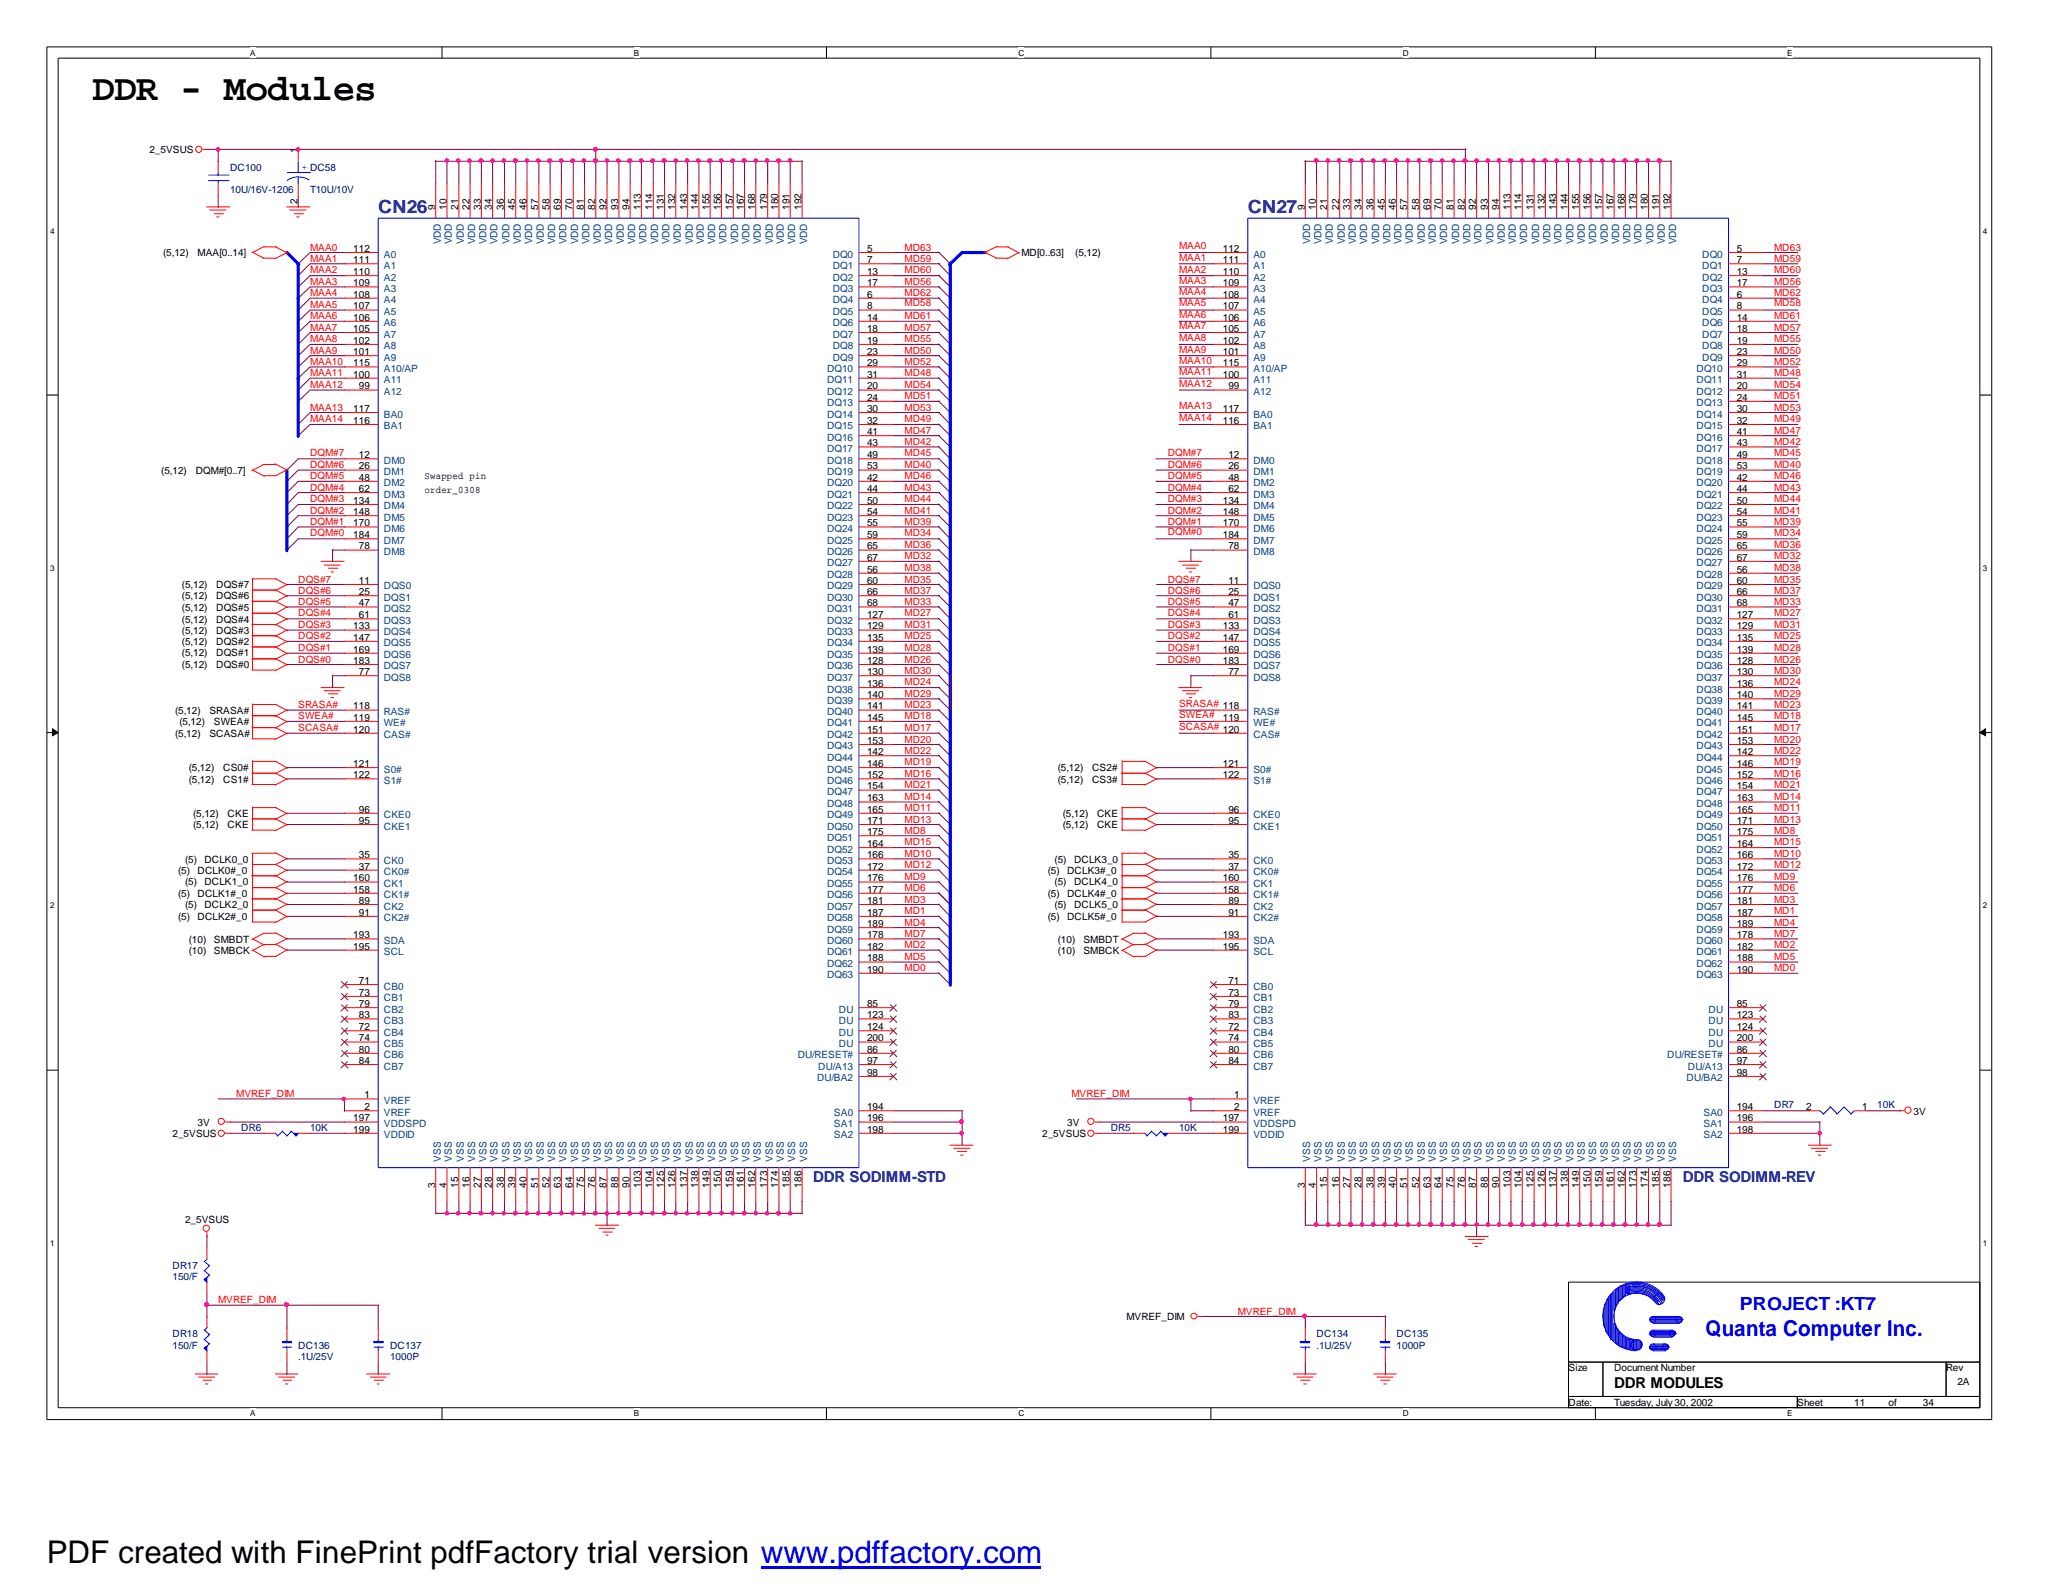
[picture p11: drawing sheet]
<svg xmlns="http://www.w3.org/2000/svg" width="279mm" height="216mm" viewBox="0 0 279 216" stroke-linecap="round" stroke-linejoin="round" font-family="sans-serif">
<defs><g id="words">
<text font-size="5" x="12.5" y="13.5">DDR - Modules</text>
<text font-size="4.2" x="6.3" y="211.7">PDF created with FinePrint pdfFactory trial version www.pdffactory.com</text>
<text font-size="3" fill="#00f" x="231" y="181">Quanta Computer Inc.</text>
<g font-size="2.5" fill="#000080">
<text x="51.2" y="28.8">CN26</text>
<text x="169" y="28.8">CN27</text>
</g>
<text font-size="2.5" fill="#00f" x="235.6" y="177.5">PROJECT :KT7</text>
<g font-size="2" fill="#000080">
<text x="110.2" y="160.1">DDR SODIMM-STD</text>
<text x="227.9" y="160.1">DDR SODIMM-REV</text>
</g>
<text font-size="2" x="218.6" y="188">DDR MODULES</text>
<g font-size="1.4">
<text x="20.2" y="20.7">2_5VSUS</text>
<text x="40.3" y="20.7" transform="rotate(-90 40.3 20.7)">1</text>
<text x="40.3" y="27.6" transform="rotate(-90 40.3 27.6)">2</text>
<text x="58.9" y="28.4" transform="rotate(-90 58.9 28.4)">9</text>
<text x="60.5" y="28.4" transform="rotate(-90 60.5 28.4)">10</text>
<text x="62.1" y="28.4" transform="rotate(-90 62.1 28.4)">21</text>
<text x="63.6" y="28.4" transform="rotate(-90 63.6 28.4)">22</text>
<text x="65.1" y="28.4" transform="rotate(-90 65.1 28.4)">33</text>
<text x="66.6" y="28.4" transform="rotate(-90 66.6 28.4)">34</text>
<text x="68.2" y="28.4" transform="rotate(-90 68.2 28.4)">36</text>
<text x="69.8" y="28.4" transform="rotate(-90 69.8 28.4)">45</text>
<text x="71.3" y="28.4" transform="rotate(-90 71.3 28.4)">46</text>
<text x="72.9" y="28.4" transform="rotate(-90 72.9 28.4)">57</text>
<text x="74.4" y="28.4" transform="rotate(-90 74.4 28.4)">58</text>
<text x="75.9" y="28.4" transform="rotate(-90 75.9 28.4)">69</text>
<text x="77.6" y="28.4" transform="rotate(-90 77.6 28.4)">70</text>
<text x="79.1" y="28.4" transform="rotate(-90 79.1 28.4)">81</text>
<text x="80.6" y="28.4" transform="rotate(-90 80.6 28.4)">82</text>
<text x="82.1" y="28.4" transform="rotate(-90 82.1 28.4)">92</text>
<text x="83.7" y="28.4" transform="rotate(-90 83.7 28.4)">93</text>
<text x="85.3" y="28.4" transform="rotate(-90 85.3 28.4)">94</text>
<text x="86.8" y="28.4" transform="rotate(-90 86.8 28.4)">113</text>
<text x="88.4" y="28.4" transform="rotate(-90 88.4 28.4)">114</text>
<text x="89.9" y="28.4" transform="rotate(-90 89.9 28.4)">131</text>
<text x="91.4" y="28.4" transform="rotate(-90 91.4 28.4)">132</text>
<text x="93" y="28.4" transform="rotate(-90 93 28.4)">143</text>
<text x="94.6" y="28.4" transform="rotate(-90 94.6 28.4)">144</text>
<text x="96.1" y="28.4" transform="rotate(-90 96.1 28.4)">155</text>
<text x="97.6" y="28.4" transform="rotate(-90 97.6 28.4)">156</text>
<text x="99.2" y="28.4" transform="rotate(-90 99.2 28.4)">157</text>
<text x="100.8" y="28.4" transform="rotate(-90 100.8 28.4)">167</text>
<text x="102.3" y="28.4" transform="rotate(-90 102.3 28.4)">168</text>
<text x="103.9" y="28.4" transform="rotate(-90 103.9 28.4)">179</text>
<text x="105.4" y="28.4" transform="rotate(-90 105.4 28.4)">180</text>
<text x="106.9" y="28.4" transform="rotate(-90 106.9 28.4)">191</text>
<text x="108.5" y="28.4" transform="rotate(-90 108.5 28.4)">192</text>
<text x="176.7" y="28.4" transform="rotate(-90 176.7 28.4)">9</text>
<text x="178.2" y="28.4" transform="rotate(-90 178.2 28.4)">10</text>
<text x="179.7" y="28.4" transform="rotate(-90 179.7 28.4)">21</text>
<text x="181.4" y="28.4" transform="rotate(-90 181.4 28.4)">22</text>
<text x="182.9" y="28.4" transform="rotate(-90 182.9 28.4)">33</text>
<text x="184.4" y="28.4" transform="rotate(-90 184.4 28.4)">34</text>
<text x="186" y="28.4" transform="rotate(-90 186 28.4)">36</text>
<text x="187.5" y="28.4" transform="rotate(-90 187.5 28.4)">45</text>
<text x="189.1" y="28.4" transform="rotate(-90 189.1 28.4)">46</text>
<text x="190.6" y="28.4" transform="rotate(-90 190.6 28.4)">57</text>
<text x="192.2" y="28.4" transform="rotate(-90 192.2 28.4)">58</text>
<text x="193.7" y="28.4" transform="rotate(-90 193.7 28.4)">69</text>
<text x="195.2" y="28.4" transform="rotate(-90 195.2 28.4)">70</text>
<text x="196.8" y="28.4" transform="rotate(-90 196.8 28.4)">81</text>
<text x="198.4" y="28.4" transform="rotate(-90 198.4 28.4)">82</text>
<text x="199.9" y="28.4" transform="rotate(-90 199.9 28.4)">92</text>
<text x="201.5" y="28.4" transform="rotate(-90 201.5 28.4)">93</text>
<text x="203" y="28.4" transform="rotate(-90 203 28.4)">94</text>
<text x="204.6" y="28.4" transform="rotate(-90 204.6 28.4)">113</text>
<text x="206.1" y="28.4" transform="rotate(-90 206.1 28.4)">114</text>
<text x="207.7" y="28.4" transform="rotate(-90 207.7 28.4)">131</text>
<text x="209.2" y="28.4" transform="rotate(-90 209.2 28.4)">132</text>
<text x="210.7" y="28.4" transform="rotate(-90 210.7 28.4)">143</text>
<text x="212.3" y="28.4" transform="rotate(-90 212.3 28.4)">144</text>
<text x="213.9" y="28.4" transform="rotate(-90 213.9 28.4)">155</text>
<text x="215.4" y="28.4" transform="rotate(-90 215.4 28.4)">156</text>
<text x="217" y="28.4" transform="rotate(-90 217 28.4)">157</text>
<text x="218.5" y="28.4" transform="rotate(-90 218.5 28.4)">167</text>
<text x="220" y="28.4" transform="rotate(-90 220 28.4)">168</text>
<text x="221.6" y="28.4" transform="rotate(-90 221.6 28.4)">179</text>
<text x="223.2" y="28.4" transform="rotate(-90 223.2 28.4)">180</text>
<text x="224.7" y="28.4" transform="rotate(-90 224.7 28.4)">191</text>
<text x="226.2" y="28.4" transform="rotate(-90 226.2 28.4)">192</text>
<text x="22.1" y="34.7">(5,12)</text>
<text x="26.8" y="34.7">MAA[0..14]</text>
<text x="47.8" y="34.1">112</text>
<text x="47.8" y="35.6">111</text>
<text x="117.4" y="34.1">5</text>
<text x="117.4" y="35.6">7</text>
<text x="138.3" y="34.7">MD[0..63]</text>
<text x="145.6" y="34.7">(5,12)</text>
<text x="165.6" y="34.1">112</text>
<text x="165.6" y="35.6">111</text>
<text x="235.2" y="34.1">5</text>
<text x="235.2" y="35.6">7</text>
<text x="47.8" y="37.3">110</text>
<text x="47.8" y="38.8">109</text>
<text x="47.8" y="40.3">108</text>
<text x="47.8" y="41.9">107</text>
<text x="117.4" y="37.3">13</text>
<text x="117.4" y="38.8">17</text>
<text x="117.4" y="40.3">6</text>
<text x="117.4" y="41.9">8</text>
<text x="165.6" y="37.3">110</text>
<text x="165.6" y="38.8">109</text>
<text x="165.6" y="40.3">108</text>
<text x="165.6" y="41.9">107</text>
<text x="235.2" y="37.3">13</text>
<text x="235.2" y="38.8">17</text>
<text x="235.2" y="40.3">6</text>
<text x="235.2" y="41.9">8</text>
<text x="47.8" y="43.4">106</text>
<text x="47.8" y="45">105</text>
<text x="47.8" y="46.6">102</text>
<text x="117.4" y="43.4">14</text>
<text x="117.4" y="45">18</text>
<text x="117.4" y="46.6">19</text>
<text x="165.6" y="43.4">106</text>
<text x="165.6" y="45">105</text>
<text x="165.6" y="46.6">102</text>
<text x="235.2" y="43.4">14</text>
<text x="235.2" y="45">18</text>
<text x="235.2" y="46.6">19</text>
<text x="47.8" y="48.1">101</text>
<text x="47.8" y="49.6">115</text>
<text x="47.8" y="51.1">100</text>
<text x="48.6" y="52.7">99</text>
<text x="117.4" y="48.1">23</text>
<text x="117.4" y="49.6">29</text>
<text x="117.4" y="51.1">31</text>
<text x="117.4" y="52.7">20</text>
<text x="165.6" y="48.1">101</text>
<text x="165.6" y="49.6">115</text>
<text x="165.6" y="51.1">100</text>
<text x="166.4" y="52.7">99</text>
<text x="235.2" y="48.1">23</text>
<text x="235.2" y="49.6">29</text>
<text x="235.2" y="51.1">31</text>
<text x="235.2" y="52.7">20</text>
<text x="47.8" y="55.8">117</text>
<text x="47.8" y="57.4">116</text>
<text x="117.4" y="54.3">24</text>
<text x="117.4" y="55.8">30</text>
<text x="117.4" y="57.4">32</text>
<text x="117.4" y="58.9">41</text>
<text x="165.6" y="55.8">117</text>
<text x="165.6" y="57.4">116</text>
<text x="235.2" y="54.3">24</text>
<text x="235.2" y="55.8">30</text>
<text x="235.2" y="57.4">32</text>
<text x="235.2" y="58.9">41</text>
<text x="21.8" y="64.2">(5,12)</text>
<text x="26.5" y="64.2">DQM#[0..7]</text>
<text x="48.6" y="62.1">12</text>
<text x="48.6" y="63.6">26</text>
<text x="48.6" y="65.1">48</text>
<text x="57.5" y="64.9">Swapped pin</text>
<text x="117.4" y="60.5">43</text>
<text x="117.4" y="62.1">49</text>
<text x="117.4" y="63.6">53</text>
<text x="117.4" y="65.1">42</text>
<text x="166.4" y="62.1">12</text>
<text x="166.4" y="63.6">26</text>
<text x="166.4" y="65.1">48</text>
<text x="235.2" y="60.5">43</text>
<text x="235.2" y="62.1">49</text>
<text x="235.2" y="63.6">53</text>
<text x="235.2" y="65.1">42</text>
<text x="47.8" y="68.2">134</text>
<text x="47.8" y="69.8">148</text>
<text x="47.8" y="71.3">170</text>
<text x="48.6" y="66.6">62</text>
<text x="57.5" y="66.7">order_0308</text>
<text x="117.4" y="66.6">44</text>
<text x="117.4" y="68.2">50</text>
<text x="117.4" y="69.8">54</text>
<text x="117.4" y="71.3">55</text>
<text x="165.6" y="68.2">134</text>
<text x="165.6" y="69.8">148</text>
<text x="165.6" y="71.3">170</text>
<text x="166.4" y="66.6">62</text>
<text x="235.2" y="66.6">44</text>
<text x="235.2" y="68.2">50</text>
<text x="235.2" y="69.8">54</text>
<text x="235.2" y="71.3">55</text>
<text x="47.8" y="72.9">184</text>
<text x="48.6" y="74.4">78</text>
<text x="117.4" y="72.9">59</text>
<text x="117.4" y="74.4">65</text>
<text x="117.4" y="75.9">67</text>
<text x="117.4" y="77.6">56</text>
<text x="165.6" y="72.9">184</text>
<text x="166.4" y="74.4">78</text>
<text x="235.2" y="72.9">59</text>
<text x="235.2" y="74.4">65</text>
<text x="235.2" y="75.9">67</text>
<text x="235.2" y="77.6">56</text>
<text x="24.6" y="81.2">(5,12)</text>
<text x="24.6" y="79.7">(5,12)</text>
<text x="24.6" y="82.7">(5,12)</text>
<text x="29.3" y="81.2">DQS#6</text>
<text x="29.3" y="79.7">DQS#7</text>
<text x="29.3" y="82.7">DQS#5</text>
<text x="48.6" y="79.1">11</text>
<text x="48.6" y="80.6">25</text>
<text x="48.6" y="82.1">47</text>
<text x="48.6" y="83.7">61</text>
<text x="117.4" y="79.1">60</text>
<text x="117.4" y="80.6">66</text>
<text x="117.4" y="82.1">68</text>
<text x="117.4" y="83.7">127</text>
<text x="166.4" y="79.1">11</text>
<text x="166.4" y="80.6">25</text>
<text x="166.4" y="82.1">47</text>
<text x="166.4" y="83.7">61</text>
<text x="235.2" y="79.1">60</text>
<text x="235.2" y="80.6">66</text>
<text x="235.2" y="82.1">68</text>
<text x="235.2" y="83.7">127</text>
<text x="24.6" y="85.9">(5,12)</text>
<text x="24.6" y="88.9">(5,12)</text>
<text x="24.6" y="84.3">(5,12)</text>
<text x="24.6" y="87.4">(5,12)</text>
<text x="29.3" y="85.9">DQS#3</text>
<text x="29.3" y="88.9">DQS#1</text>
<text x="29.3" y="84.3">DQS#4</text>
<text x="29.3" y="87.4">DQS#2</text>
<text x="47.8" y="85.3">133</text>
<text x="47.8" y="86.8">147</text>
<text x="47.8" y="88.4">169</text>
<text x="47.8" y="89.9">183</text>
<text x="117.4" y="85.3">129</text>
<text x="117.4" y="86.8">135</text>
<text x="117.4" y="88.4">139</text>
<text x="117.4" y="89.9">128</text>
<text x="165.6" y="85.3">133</text>
<text x="165.6" y="86.8">147</text>
<text x="165.6" y="88.4">169</text>
<text x="165.6" y="89.9">183</text>
<text x="235.2" y="85.3">129</text>
<text x="235.2" y="86.8">135</text>
<text x="235.2" y="88.4">139</text>
<text x="235.2" y="89.9">128</text>
<text x="24.6" y="90.5">(5,12)</text>
<text x="29.3" y="90.5">DQS#0</text>
<text x="48.6" y="91.4">77</text>
<text x="117.4" y="91.4">130</text>
<text x="117.4" y="93">136</text>
<text x="117.4" y="94.6">140</text>
<text x="166.4" y="91.4">77</text>
<text x="235.2" y="91.4">130</text>
<text x="235.2" y="93">136</text>
<text x="235.2" y="94.6">140</text>
<text x="23.7" y="96.7">(5,12)</text>
<text x="23.7" y="99.8">(5,12)</text>
<text x="24.3" y="98.2">(5,12)</text>
<text x="28.4" y="96.7">SRASA#</text>
<text x="28.4" y="99.8">SCASA#</text>
<text x="29" y="98.2">SWEA#</text>
<text x="47.8" y="96.1">118</text>
<text x="47.8" y="97.6">119</text>
<text x="47.8" y="99.2">120</text>
<text x="117.4" y="96.1">141</text>
<text x="117.4" y="97.6">145</text>
<text x="117.4" y="99.2">151</text>
<text x="117.4" y="100.8">153</text>
<text x="165.6" y="96.1">118</text>
<text x="165.6" y="97.6">119</text>
<text x="235.2" y="96.1">141</text>
<text x="235.2" y="97.6">145</text>
<text x="235.2" y="99.2">151</text>
<text x="235.2" y="100.8">153</text>
<text x="25.6" y="104.4">(5,12)</text>
<text x="25.6" y="106">(5,12)</text>
<text x="30.2" y="104.4">CS0#</text>
<text x="30.2" y="106">CS1#</text>
<text x="47.8" y="103.9">121</text>
<text x="47.8" y="105.4">122</text>
<text x="117.4" y="102.3">142</text>
<text x="117.4" y="103.9">146</text>
<text x="117.4" y="105.4">152</text>
<text x="117.4" y="106.9">154</text>
<text x="143.3" y="104.4">(5,12)</text>
<text x="143.3" y="106">(5,12)</text>
<text x="147.9" y="104.4">CS2#</text>
<text x="147.9" y="106">CS3#</text>
<text x="165.6" y="103.9">121</text>
<text x="165.6" y="105.4">122</text>
<text x="235.2" y="102.3">142</text>
<text x="235.2" y="103.9">146</text>
<text x="235.2" y="105.4">152</text>
<text x="235.2" y="106.9">154</text>
<text x="26.2" y="110.7">(5,12)</text>
<text x="26.2" y="112.2">(5,12)</text>
<text x="30.8" y="110.7">CKE</text>
<text x="30.8" y="112.2">CKE</text>
<text x="48.6" y="110.1">96</text>
<text x="48.6" y="111.6">95</text>
<text x="117.4" y="108.5">163</text>
<text x="117.4" y="110.1">165</text>
<text x="117.4" y="111.6">171</text>
<text x="117.4" y="113.1">175</text>
<text x="143.9" y="110.7">(5,12)</text>
<text x="143.9" y="112.2">(5,12)</text>
<text x="148.6" y="110.7">CKE</text>
<text x="148.6" y="112.2">CKE</text>
<text x="166.4" y="110.1">96</text>
<text x="166.4" y="111.6">95</text>
<text x="235.2" y="108.5">163</text>
<text x="235.2" y="110.1">165</text>
<text x="235.2" y="111.6">171</text>
<text x="235.2" y="113.1">175</text>
<text x="24.1" y="118.4">(5)</text>
<text x="25.1" y="116.8">(5)</text>
<text x="25.1" y="119.9">(5)</text>
<text x="26.8" y="118.4">DCLK0#_0</text>
<text x="27.7" y="116.8">DCLK0_0</text>
<text x="27.7" y="119.9">DCLK1_0</text>
<text x="47.8" y="119.4">160</text>
<text x="48.6" y="116.2">35</text>
<text x="48.6" y="117.8">37</text>
<text x="117.4" y="114.7">164</text>
<text x="117.4" y="116.2">166</text>
<text x="117.4" y="117.8">172</text>
<text x="117.4" y="119.4">176</text>
<text x="141.9" y="118.4">(5)</text>
<text x="142.8" y="116.8">(5)</text>
<text x="142.8" y="119.9">(5)</text>
<text x="144.5" y="118.4">DCLK3#_0</text>
<text x="145.5" y="116.8">DCLK3_0</text>
<text x="145.5" y="119.9">DCLK4_0</text>
<text x="165.6" y="119.4">160</text>
<text x="166.4" y="116.2">35</text>
<text x="166.4" y="117.8">37</text>
<text x="235.2" y="114.7">164</text>
<text x="235.2" y="116.2">166</text>
<text x="235.2" y="117.8">172</text>
<text x="235.2" y="119.4">176</text>
<text x="24.1" y="121.5">(5)</text>
<text x="24.1" y="124.5">(5)</text>
<text x="25.1" y="123">(5)</text>
<text x="26.8" y="121.5">DCLK1#_0</text>
<text x="26.8" y="124.5">DCLK2#_0</text>
<text x="27.7" y="123">DCLK2_0</text>
<text x="47.8" y="120.9">158</text>
<text x="48.6" y="122.4">89</text>
<text x="48.6" y="124">91</text>
<text x="117.4" y="120.9">177</text>
<text x="117.4" y="122.4">181</text>
<text x="117.4" y="124">187</text>
<text x="117.4" y="125.6">189</text>
<text x="141.9" y="121.5">(5)</text>
<text x="141.9" y="124.5">(5)</text>
<text x="142.8" y="123">(5)</text>
<text x="144.5" y="121.5">DCLK4#_0</text>
<text x="144.5" y="124.5">DCLK5#_0</text>
<text x="145.5" y="123">DCLK5_0</text>
<text x="165.6" y="120.9">158</text>
<text x="166.4" y="122.4">89</text>
<text x="166.4" y="124">91</text>
<text x="235.2" y="120.9">177</text>
<text x="235.2" y="122.4">181</text>
<text x="235.2" y="124">187</text>
<text x="235.2" y="125.6">189</text>
<text x="25.6" y="129.2">(10)</text>
<text x="25.6" y="127.7">(10)</text>
<text x="29" y="129.2">SMBCK</text>
<text x="29" y="127.7">SMBDT</text>
<text x="47.8" y="127.1">193</text>
<text x="47.8" y="128.6">195</text>
<text x="117.4" y="127.1">178</text>
<text x="117.4" y="128.6">182</text>
<text x="117.4" y="130.2">188</text>
<text x="117.4" y="131.7">190</text>
<text x="143.3" y="129.2">(10)</text>
<text x="143.3" y="127.7">(10)</text>
<text x="146.7" y="129.2">SMBCK</text>
<text x="146.7" y="127.7">SMBDT</text>
<text x="165.6" y="127.1">193</text>
<text x="165.6" y="128.6">195</text>
<text x="235.2" y="127.1">178</text>
<text x="235.2" y="128.6">182</text>
<text x="235.2" y="130.2">188</text>
<text x="235.2" y="131.7">190</text>
<text x="48.6" y="133.3">71</text>
<text x="48.6" y="134.9">73</text>
<text x="48.6" y="136.4">79</text>
<text x="48.6" y="137.9">83</text>
<text x="117.4" y="136.4">85</text>
<text x="117.4" y="137.9">123</text>
<text x="166.4" y="133.3">71</text>
<text x="166.4" y="134.9">73</text>
<text x="166.4" y="136.4">79</text>
<text x="166.4" y="137.9">83</text>
<text x="235.2" y="136.4">85</text>
<text x="235.2" y="137.9">123</text>
<text x="48.6" y="139.5">72</text>
<text x="48.6" y="141.1">74</text>
<text x="48.6" y="142.6">80</text>
<text x="117.4" y="139.5">124</text>
<text x="117.4" y="141.1">200</text>
<text x="117.4" y="142.6">86</text>
<text x="166.4" y="139.5">72</text>
<text x="166.4" y="141.1">74</text>
<text x="166.4" y="142.6">80</text>
<text x="235.2" y="139.5">124</text>
<text x="235.2" y="141.1">200</text>
<text x="235.2" y="142.6">86</text>
<text x="48.6" y="144.1">84</text>
<text x="49.4" y="148.8">1</text>
<text x="117.4" y="144.1">97</text>
<text x="117.4" y="145.7">98</text>
<text x="166.4" y="144.1">84</text>
<text x="167.1" y="148.8">1</text>
<text x="235.2" y="144.1">97</text>
<text x="235.2" y="145.7">98</text>
<text x="23.4" y="154">2_5VSUS</text>
<text x="26.8" y="152.5">3V</text>
<text x="47.8" y="151.9">197</text>
<text x="47.8" y="153.4">199</text>
<text x="49.4" y="150.4">2</text>
<text x="117.4" y="150.4">194</text>
<text x="117.4" y="151.9">196</text>
<text x="117.4" y="153.4">198</text>
<text x="141.1" y="154">2_5VSUS</text>
<text x="144.5" y="152.5">3V</text>
<text x="165.6" y="151.9">197</text>
<text x="165.6" y="153.4">199</text>
<text x="167.1" y="150.4">2</text>
<text x="235.2" y="150.4">194</text>
<text x="235.2" y="151.9">196</text>
<text x="235.2" y="153.4">198</text>
<text x="244.6" y="150.4">2</text>
<text x="252.2" y="150.4">1</text>
<text x="259.2" y="151">3V</text>
<text x="58.9" y="160.9" transform="rotate(-90 58.9 160.9)">3</text>
<text x="60.5" y="160.9" transform="rotate(-90 60.5 160.9)">4</text>
<text x="62.1" y="160.9" transform="rotate(-90 62.1 160.9)">15</text>
<text x="63.6" y="160.9" transform="rotate(-90 63.6 160.9)">16</text>
<text x="65.1" y="160.9" transform="rotate(-90 65.1 160.9)">27</text>
<text x="66.6" y="160.9" transform="rotate(-90 66.6 160.9)">28</text>
<text x="68.2" y="160.9" transform="rotate(-90 68.2 160.9)">38</text>
<text x="69.8" y="160.9" transform="rotate(-90 69.8 160.9)">39</text>
<text x="71.3" y="160.9" transform="rotate(-90 71.3 160.9)">40</text>
<text x="72.9" y="160.9" transform="rotate(-90 72.9 160.9)">51</text>
<text x="74.4" y="160.9" transform="rotate(-90 74.4 160.9)">52</text>
<text x="75.9" y="160.9" transform="rotate(-90 75.9 160.9)">63</text>
<text x="77.6" y="160.9" transform="rotate(-90 77.6 160.9)">64</text>
<text x="79.1" y="160.9" transform="rotate(-90 79.1 160.9)">75</text>
<text x="80.6" y="160.9" transform="rotate(-90 80.6 160.9)">76</text>
<text x="82.1" y="160.9" transform="rotate(-90 82.1 160.9)">87</text>
<text x="83.7" y="160.9" transform="rotate(-90 83.7 160.9)">88</text>
<text x="85.3" y="160.9" transform="rotate(-90 85.3 160.9)">90</text>
<text x="86.8" y="160.9" transform="rotate(-90 86.8 160.9)">103</text>
<text x="88.4" y="160.9" transform="rotate(-90 88.4 160.9)">104</text>
<text x="89.9" y="160.9" transform="rotate(-90 89.9 160.9)">125</text>
<text x="91.4" y="160.9" transform="rotate(-90 91.4 160.9)">126</text>
<text x="93" y="160.9" transform="rotate(-90 93 160.9)">137</text>
<text x="94.6" y="160.9" transform="rotate(-90 94.6 160.9)">138</text>
<text x="96.1" y="160.9" transform="rotate(-90 96.1 160.9)">149</text>
<text x="97.6" y="160.9" transform="rotate(-90 97.6 160.9)">150</text>
<text x="99.2" y="160.9" transform="rotate(-90 99.2 160.9)">159</text>
<text x="100.8" y="160.9" transform="rotate(-90 100.8 160.9)">161</text>
<text x="102.3" y="160.9" transform="rotate(-90 102.3 160.9)">162</text>
<text x="103.9" y="160.9" transform="rotate(-90 103.9 160.9)">173</text>
<text x="105.4" y="160.9" transform="rotate(-90 105.4 160.9)">174</text>
<text x="106.9" y="160.9" transform="rotate(-90 106.9 160.9)">185</text>
<text x="108.5" y="160.9" transform="rotate(-90 108.5 160.9)">186</text>
<text x="176.7" y="160.9" transform="rotate(-90 176.7 160.9)">3</text>
<text x="178.2" y="160.9" transform="rotate(-90 178.2 160.9)">4</text>
<text x="179.7" y="160.9" transform="rotate(-90 179.7 160.9)">15</text>
<text x="181.4" y="160.9" transform="rotate(-90 181.4 160.9)">16</text>
<text x="182.9" y="160.9" transform="rotate(-90 182.9 160.9)">27</text>
<text x="184.4" y="160.9" transform="rotate(-90 184.4 160.9)">28</text>
<text x="186" y="160.9" transform="rotate(-90 186 160.9)">38</text>
<text x="187.5" y="160.9" transform="rotate(-90 187.5 160.9)">39</text>
<text x="189.1" y="160.9" transform="rotate(-90 189.1 160.9)">40</text>
<text x="190.6" y="160.9" transform="rotate(-90 190.6 160.9)">51</text>
<text x="192.2" y="160.9" transform="rotate(-90 192.2 160.9)">52</text>
<text x="193.7" y="160.9" transform="rotate(-90 193.7 160.9)">63</text>
<text x="195.2" y="160.9" transform="rotate(-90 195.2 160.9)">64</text>
<text x="196.8" y="160.9" transform="rotate(-90 196.8 160.9)">75</text>
<text x="198.4" y="160.9" transform="rotate(-90 198.4 160.9)">76</text>
<text x="199.9" y="160.9" transform="rotate(-90 199.9 160.9)">87</text>
<text x="201.5" y="160.9" transform="rotate(-90 201.5 160.9)">88</text>
<text x="203" y="160.9" transform="rotate(-90 203 160.9)">90</text>
<text x="204.6" y="160.9" transform="rotate(-90 204.6 160.9)">103</text>
<text x="206.1" y="160.9" transform="rotate(-90 206.1 160.9)">104</text>
<text x="207.7" y="160.9" transform="rotate(-90 207.7 160.9)">125</text>
<text x="209.2" y="160.9" transform="rotate(-90 209.2 160.9)">126</text>
<text x="210.7" y="160.9" transform="rotate(-90 210.7 160.9)">137</text>
<text x="212.3" y="160.9" transform="rotate(-90 212.3 160.9)">138</text>
<text x="213.9" y="160.9" transform="rotate(-90 213.9 160.9)">149</text>
<text x="215.4" y="160.9" transform="rotate(-90 215.4 160.9)">150</text>
<text x="217" y="160.9" transform="rotate(-90 217 160.9)">159</text>
<text x="218.5" y="160.9" transform="rotate(-90 218.5 160.9)">161</text>
<text x="220" y="160.9" transform="rotate(-90 220 160.9)">162</text>
<text x="221.6" y="160.9" transform="rotate(-90 221.6 160.9)">173</text>
<text x="223.2" y="160.9" transform="rotate(-90 223.2 160.9)">174</text>
<text x="224.7" y="160.9" transform="rotate(-90 224.7 160.9)">185</text>
<text x="226.2" y="160.9" transform="rotate(-90 226.2 160.9)">186</text>
<text x="25.1" y="165.6">2_5VSUS</text>
<text x="152.6" y="178.8">MVREF_DIM</text>
<text x="212.4" y="185.8">Size</text>
<text x="218.6" y="185.8">Document Number</text>
<text x="263.6" y="185.8">Rev</text>
<text x="212.4" y="190.4">Date:</text>
<text x="218.6" y="190.4">Tuesday, July 30, 2002</text>
<text x="243.4" y="190.4">Sheet</text>
<text x="251.1" y="190.4">11</text>
<text x="255.8" y="190.4">of</text>
<text x="260.4" y="190.4">34</text>
<text x="265.1" y="187.6">2A</text>
</g>
<g font-size="1.4" fill="#000080">
<text x="31.2" y="23.1">DC100</text>
<text x="31.2" y="26.2">10U/16V-1206</text>
<text x="42" y="26.2">T10U/10V</text>
<text x="32.7" y="153.2">DR6</text>
<text x="42" y="153.2">10K</text>
<text x="150.5" y="153.2">DR5</text>
<text x="159.7" y="153.2">10K</text>
<text x="240.3" y="150.1">DR7</text>
<text x="254.3" y="150.1">10K</text>
<text x="23.4" y="171.9">DR17</text>
<text x="23.4" y="173.4">150/F</text>
<text x="23.4" y="181.1">DR18</text>
<text x="23.4" y="182.7">150/F</text>
<text x="40.4" y="184.2">.1U/25V</text>
<text x="40.4" y="182.7">DC136</text>
<text x="52.8" y="184.2">1000P</text>
<text x="52.8" y="182.7">DC137</text>
<text x="178.3" y="182.7">.1U/25V</text>
<text x="178.3" y="181.1">DC134</text>
<text x="189.1" y="182.7">1000P</text>
<text x="189.1" y="181.1">DC135</text>
</g>
<text font-size="1.4" fill="#00f" x="40.9" y="23">+ DC58</text>
<g font-size="1.4" fill="#f00">
<text x="42" y="35.5">MAA1</text>
<text x="42" y="34">MAA0</text>
<text x="122.5" y="35.5">MD59</text>
<text x="122.5" y="34">MD63</text>
<text x="159.7" y="35.3">MAA1</text>
<text x="159.7" y="33.8">MAA0</text>
<text x="240.3" y="34">MD63</text>
<text x="240.3" y="35.5">MD59</text>
<text x="42" y="41.7">MAA5</text>
<text x="42" y="40.1">MAA4</text>
<text x="42" y="37">MAA2</text>
<text x="42" y="38.6">MAA3</text>
<text x="122.5" y="40.1">MD62</text>
<text x="122.5" y="41.5">MD58</text>
<text x="122.5" y="38.6">MD56</text>
<text x="122.5" y="37">MD60</text>
<text x="159.7" y="38.4">MAA3</text>
<text x="159.7" y="40">MAA4</text>
<text x="159.7" y="36.9">MAA2</text>
<text x="159.7" y="41.5">MAA5</text>
<text x="240.3" y="37">MD60</text>
<text x="240.3" y="38.6">MD56</text>
<text x="240.3" y="41.5">MD58</text>
<text x="240.3" y="40.1">MD62</text>
<text x="42" y="47.9">MAA9</text>
<text x="42" y="44.8">MAA7</text>
<text x="42" y="43.3">MAA6</text>
<text x="42" y="46.3">MAA8</text>
<text x="122.5" y="47.9">MD50</text>
<text x="122.5" y="44.8">MD57</text>
<text x="122.5" y="46.3">MD55</text>
<text x="122.5" y="43.3">MD61</text>
<text x="159.7" y="47.8">MAA9</text>
<text x="159.7" y="43.1">MAA6</text>
<text x="159.7" y="46.1">MAA8</text>
<text x="159.7" y="44.6">MAA7</text>
<text x="240.3" y="46.3">MD55</text>
<text x="240.3" y="43.3">MD61</text>
<text x="240.3" y="44.8">MD57</text>
<text x="240.3" y="47.9">MD50</text>
<text x="42" y="49.4">MAA10</text>
<text x="42" y="51">MAA11</text>
<text x="42" y="52.5">MAA12</text>
<text x="122.5" y="49.4">MD52</text>
<text x="122.5" y="52.5">MD54</text>
<text x="122.5" y="51">MD48</text>
<text x="159.7" y="49.3">MAA10</text>
<text x="159.7" y="50.8">MAA11</text>
<text x="159.7" y="52.4">MAA12</text>
<text x="240.3" y="52.5">MD54</text>
<text x="240.3" y="51">MD48</text>
<text x="240.3" y="49.4">MD52</text>
<text x="42" y="57.2">MAA14</text>
<text x="42" y="55.6">MAA13</text>
<text x="122.5" y="55.6">MD53</text>
<text x="122.5" y="58.8">MD47</text>
<text x="122.5" y="57.2">MD49</text>
<text x="122.5" y="54.1">MD51</text>
<text x="159.7" y="57">MAA14</text>
<text x="159.7" y="55.5">MAA13</text>
<text x="240.3" y="58.8">MD47</text>
<text x="240.3" y="55.6">MD53</text>
<text x="240.3" y="54.1">MD51</text>
<text x="240.3" y="57.2">MD49</text>
<text x="42" y="61.8">DQM#7</text>
<text x="42" y="63.4">DQM#6</text>
<text x="42" y="64.9">DQM#5</text>
<text x="122.5" y="60.3">MD42</text>
<text x="122.5" y="61.8">MD45</text>
<text x="122.5" y="63.4">MD40</text>
<text x="122.5" y="64.9">MD46</text>
<text x="158.2" y="64.9">DQM#5</text>
<text x="158.2" y="63.4">DQM#6</text>
<text x="158.2" y="61.8">DQM#7</text>
<text x="240.3" y="61.8">MD45</text>
<text x="240.3" y="60.3">MD42</text>
<text x="240.3" y="63.4">MD40</text>
<text x="240.3" y="64.9">MD46</text>
<text x="42" y="66.5">DQM#4</text>
<text x="42" y="68">DQM#3</text>
<text x="42" y="69.6">DQM#2</text>
<text x="42" y="71.1">DQM#1</text>
<text x="122.5" y="69.6">MD41</text>
<text x="122.5" y="68">MD44</text>
<text x="122.5" y="71.1">MD39</text>
<text x="122.5" y="66.5">MD43</text>
<text x="158.2" y="69.6">DQM#2</text>
<text x="158.2" y="68">DQM#3</text>
<text x="158.2" y="71.1">DQM#1</text>
<text x="158.2" y="66.5">DQM#4</text>
<text x="240.3" y="71.1">MD39</text>
<text x="240.3" y="68">MD44</text>
<text x="240.3" y="69.6">MD41</text>
<text x="240.3" y="66.5">MD43</text>
<text x="42" y="72.6">DQM#0</text>
<text x="122.5" y="72.6">MD34</text>
<text x="122.5" y="74.3">MD36</text>
<text x="122.5" y="75.8">MD32</text>
<text x="122.5" y="77.3">MD38</text>
<text x="158.2" y="72.5">DQM#0</text>
<text x="240.3" y="72.6">MD34</text>
<text x="240.3" y="74.3">MD36</text>
<text x="240.3" y="75.8">MD32</text>
<text x="240.3" y="77.3">MD38</text>
<text x="40.4" y="80.4">DQS#6</text>
<text x="40.4" y="82">DQS#5</text>
<text x="40.4" y="83.5">DQS#4</text>
<text x="40.4" y="78.9">DQS#7</text>
<text x="122.5" y="82">MD33</text>
<text x="122.5" y="78.9">MD35</text>
<text x="122.5" y="80.4">MD37</text>
<text x="122.5" y="83.5">MD27</text>
<text x="158.2" y="83.5">DQS#4</text>
<text x="158.2" y="82">DQS#5</text>
<text x="158.2" y="78.9">DQS#7</text>
<text x="158.2" y="80.4">DQS#6</text>
<text x="240.3" y="80.4">MD37</text>
<text x="240.3" y="83.5">MD27</text>
<text x="240.3" y="82">MD33</text>
<text x="240.3" y="78.9">MD35</text>
<text x="40.4" y="86.6">DQS#2</text>
<text x="40.4" y="88.1">DQS#1</text>
<text x="40.4" y="89.7">DQS#0</text>
<text x="40.4" y="85.1">DQS#3</text>
<text x="122.5" y="85.1">MD31</text>
<text x="122.5" y="89.7">MD26</text>
<text x="122.5" y="86.6">MD25</text>
<text x="122.5" y="88.1">MD28</text>
<text x="158.2" y="89.7">DQS#0</text>
<text x="158.2" y="88.1">DQS#1</text>
<text x="158.2" y="85.1">DQS#3</text>
<text x="158.2" y="86.6">DQS#2</text>
<text x="240.3" y="85.1">MD31</text>
<text x="240.3" y="89.7">MD26</text>
<text x="240.3" y="88.1">MD28</text>
<text x="240.3" y="86.6">MD25</text>
<text x="40.4" y="95.9">SRASA#</text>
<text x="122.5" y="94.4">MD29</text>
<text x="122.5" y="92.8">MD24</text>
<text x="122.5" y="95.9">MD23</text>
<text x="122.5" y="91.3">MD30</text>
<text x="159.7" y="95.8">SRASA#</text>
<text x="240.3" y="91.3">MD30</text>
<text x="240.3" y="95.9">MD23</text>
<text x="240.3" y="92.8">MD24</text>
<text x="240.3" y="94.4">MD29</text>
<text x="40.4" y="99">SCASA#</text>
<text x="40.4" y="97.5">SWEA#</text>
<text x="122.5" y="97.5">MD18</text>
<text x="122.5" y="99">MD17</text>
<text x="122.5" y="100.6">MD20</text>
<text x="159.7" y="98.9">SCASA# 120</text>
<text x="159.7" y="97.3">SWEA#</text>
<text x="240.3" y="99">MD17</text>
<text x="240.3" y="97.5">MD18</text>
<text x="240.3" y="100.6">MD20</text>
<text x="122.5" y="102.1">MD22</text>
<text x="122.5" y="106.8">MD21</text>
<text x="122.5" y="103.6">MD19</text>
<text x="122.5" y="105.2">MD16</text>
<text x="240.3" y="106.8">MD21</text>
<text x="240.3" y="105.2">MD16</text>
<text x="240.3" y="102.1">MD22</text>
<text x="240.3" y="103.6">MD19</text>
<text x="122.5" y="112.9">MD8</text>
<text x="122.5" y="109.9">MD11</text>
<text x="122.5" y="111.4">MD13</text>
<text x="122.5" y="108.3">MD14</text>
<text x="240.3" y="109.9">MD11</text>
<text x="240.3" y="108.3">MD14</text>
<text x="240.3" y="111.4">MD13</text>
<text x="240.3" y="112.9">MD8</text>
<text x="122.5" y="114.5">MD15</text>
<text x="122.5" y="116.1">MD10</text>
<text x="122.5" y="119.1">MD9</text>
<text x="122.5" y="117.6">MD12</text>
<text x="240.3" y="119.1">MD9</text>
<text x="240.3" y="114.5">MD15</text>
<text x="240.3" y="117.6">MD12</text>
<text x="240.3" y="116.1">MD10</text>
<text x="122.5" y="123.8">MD1</text>
<text x="122.5" y="125.4">MD4</text>
<text x="122.5" y="122.3">MD3</text>
<text x="122.5" y="120.7">MD6</text>
<text x="240.3" y="125.4">MD4</text>
<text x="240.3" y="123.8">MD1</text>
<text x="240.3" y="122.3">MD3</text>
<text x="240.3" y="120.7">MD6</text>
<text x="122.5" y="126.9">MD7</text>
<text x="122.5" y="131.6">MD0</text>
<text x="122.5" y="128.4">MD2</text>
<text x="122.5" y="130">MD5</text>
<text x="240.3" y="128.4">MD2</text>
<text x="240.3" y="131.6">MD0</text>
<text x="240.3" y="126.9">MD7</text>
<text x="240.3" y="130">MD5</text>
<text x="32" y="148.6">MVREF_DIM</text>
<text x="145.1" y="148.6">MVREF_DIM</text>
<text x="29.5" y="176.4">MVREF_DIM</text>
<text x="167.6" y="178.1">MVREF_DIM</text>
</g>
<g font-size="1.4" fill="#004080">
<text x="52" y="34.9">A0</text>
<text x="59.7" y="33.1" transform="rotate(-90 59.7 33.1)">VDD</text>
<text x="61.2" y="33.1" transform="rotate(-90 61.2 33.1)">VDD</text>
<text x="62.8" y="33.1" transform="rotate(-90 62.8 33.1)">VDD</text>
<text x="64.3" y="33.1" transform="rotate(-90 64.3 33.1)">VDD</text>
<text x="65.9" y="33.1" transform="rotate(-90 65.9 33.1)">VDD</text>
<text x="67.4" y="33.1" transform="rotate(-90 67.4 33.1)">VDD</text>
<text x="69" y="33.1" transform="rotate(-90 69 33.1)">VDD</text>
<text x="70.5" y="33.1" transform="rotate(-90 70.5 33.1)">VDD</text>
<text x="72.1" y="33.1" transform="rotate(-90 72.1 33.1)">VDD</text>
<text x="73.7" y="33.1" transform="rotate(-90 73.7 33.1)">VDD</text>
<text x="75.2" y="33.1" transform="rotate(-90 75.2 33.1)">VDD</text>
<text x="76.7" y="33.1" transform="rotate(-90 76.7 33.1)">VDD</text>
<text x="78.3" y="33.1" transform="rotate(-90 78.3 33.1)">VDD</text>
<text x="79.8" y="33.1" transform="rotate(-90 79.8 33.1)">VDD</text>
<text x="81.4" y="33.1" transform="rotate(-90 81.4 33.1)">VDD</text>
<text x="82.9" y="33.1" transform="rotate(-90 82.9 33.1)">VDD</text>
<text x="84.5" y="33.1" transform="rotate(-90 84.5 33.1)">VDD</text>
<text x="86" y="33.1" transform="rotate(-90 86 33.1)">VDD</text>
<text x="87.5" y="33.1" transform="rotate(-90 87.5 33.1)">VDD</text>
<text x="89.2" y="33.1" transform="rotate(-90 89.2 33.1)">VDD</text>
<text x="90.7" y="33.1" transform="rotate(-90 90.7 33.1)">VDD</text>
<text x="92.2" y="33.1" transform="rotate(-90 92.2 33.1)">VDD</text>
<text x="93.8" y="33.1" transform="rotate(-90 93.8 33.1)">VDD</text>
<text x="95.3" y="33.1" transform="rotate(-90 95.3 33.1)">VDD</text>
<text x="96.9" y="33.1" transform="rotate(-90 96.9 33.1)">VDD</text>
<text x="98.4" y="33.1" transform="rotate(-90 98.4 33.1)">VDD</text>
<text x="100" y="33.1" transform="rotate(-90 100 33.1)">VDD</text>
<text x="101.5" y="33.1" transform="rotate(-90 101.5 33.1)">VDD</text>
<text x="103" y="33.1" transform="rotate(-90 103 33.1)">VDD</text>
<text x="104.6" y="33.1" transform="rotate(-90 104.6 33.1)">VDD</text>
<text x="106.2" y="33.1" transform="rotate(-90 106.2 33.1)">VDD</text>
<text x="107.7" y="33.1" transform="rotate(-90 107.7 33.1)">VDD</text>
<text x="109.3" y="33.1" transform="rotate(-90 109.3 33.1)">VDD</text>
<text x="112.8" y="34.9">DQ0</text>
<text x="169.8" y="34.9">A0</text>
<text x="177.5" y="33.1" transform="rotate(-90 177.5 33.1)">VDD</text>
<text x="179" y="33.1" transform="rotate(-90 179 33.1)">VDD</text>
<text x="180.5" y="33.1" transform="rotate(-90 180.5 33.1)">VDD</text>
<text x="182.1" y="33.1" transform="rotate(-90 182.1 33.1)">VDD</text>
<text x="183.6" y="33.1" transform="rotate(-90 183.6 33.1)">VDD</text>
<text x="185.2" y="33.1" transform="rotate(-90 185.2 33.1)">VDD</text>
<text x="186.8" y="33.1" transform="rotate(-90 186.8 33.1)">VDD</text>
<text x="188.3" y="33.1" transform="rotate(-90 188.3 33.1)">VDD</text>
<text x="189.8" y="33.1" transform="rotate(-90 189.8 33.1)">VDD</text>
<text x="191.3" y="33.1" transform="rotate(-90 191.3 33.1)">VDD</text>
<text x="193" y="33.1" transform="rotate(-90 193 33.1)">VDD</text>
<text x="194.5" y="33.1" transform="rotate(-90 194.5 33.1)">VDD</text>
<text x="196" y="33.1" transform="rotate(-90 196 33.1)">VDD</text>
<text x="197.6" y="33.1" transform="rotate(-90 197.6 33.1)">VDD</text>
<text x="199.1" y="33.1" transform="rotate(-90 199.1 33.1)">VDD</text>
<text x="200.7" y="33.1" transform="rotate(-90 200.7 33.1)">VDD</text>
<text x="202.3" y="33.1" transform="rotate(-90 202.3 33.1)">VDD</text>
<text x="203.8" y="33.1" transform="rotate(-90 203.8 33.1)">VDD</text>
<text x="205.3" y="33.1" transform="rotate(-90 205.3 33.1)">VDD</text>
<text x="206.8" y="33.1" transform="rotate(-90 206.8 33.1)">VDD</text>
<text x="208.4" y="33.1" transform="rotate(-90 208.4 33.1)">VDD</text>
<text x="210" y="33.1" transform="rotate(-90 210 33.1)">VDD</text>
<text x="211.5" y="33.1" transform="rotate(-90 211.5 33.1)">VDD</text>
<text x="213.1" y="33.1" transform="rotate(-90 213.1 33.1)">VDD</text>
<text x="214.6" y="33.1" transform="rotate(-90 214.6 33.1)">VDD</text>
<text x="216.2" y="33.1" transform="rotate(-90 216.2 33.1)">VDD</text>
<text x="217.8" y="33.1" transform="rotate(-90 217.8 33.1)">VDD</text>
<text x="219.3" y="33.1" transform="rotate(-90 219.3 33.1)">VDD</text>
<text x="220.8" y="33.1" transform="rotate(-90 220.8 33.1)">VDD</text>
<text x="222.3" y="33.1" transform="rotate(-90 222.3 33.1)">VDD</text>
<text x="223.9" y="33.1" transform="rotate(-90 223.9 33.1)">VDD</text>
<text x="225.5" y="33.1" transform="rotate(-90 225.5 33.1)">VDD</text>
<text x="227" y="33.1" transform="rotate(-90 227 33.1)">VDD</text>
<text x="230.5" y="34.9">DQ0</text>
<text x="52" y="36.4">A1</text>
<text x="52" y="38">A2</text>
<text x="52" y="39.5">A3</text>
<text x="52" y="41.1">A4</text>
<text x="112.8" y="36.4">DQ1</text>
<text x="112.8" y="38">DQ2</text>
<text x="112.8" y="39.5">DQ3</text>
<text x="112.8" y="41.1">DQ4</text>
<text x="169.8" y="36.4">A1</text>
<text x="169.8" y="38">A2</text>
<text x="169.8" y="39.5">A3</text>
<text x="169.8" y="41.1">A4</text>
<text x="230.5" y="36.4">DQ1</text>
<text x="230.5" y="38">DQ2</text>
<text x="230.5" y="39.5">DQ3</text>
<text x="230.5" y="41.1">DQ4</text>
<text x="52" y="42.7">A5</text>
<text x="52" y="44.2">A6</text>
<text x="52" y="45.7">A7</text>
<text x="52" y="47.3">A8</text>
<text x="112.8" y="42.7">DQ5</text>
<text x="112.8" y="44.2">DQ6</text>
<text x="112.8" y="45.7">DQ7</text>
<text x="112.8" y="47.3">DQ8</text>
<text x="169.8" y="42.7">A5</text>
<text x="169.8" y="44.2">A6</text>
<text x="169.8" y="45.7">A7</text>
<text x="169.8" y="47.3">A8</text>
<text x="230.5" y="42.7">DQ5</text>
<text x="230.5" y="44.2">DQ6</text>
<text x="230.5" y="45.7">DQ7</text>
<text x="230.5" y="47.3">DQ8</text>
<text x="52" y="48.9">A9</text>
<text x="52" y="50.4">A10/AP</text>
<text x="52" y="51.9">A11</text>
<text x="52" y="53.5">A12</text>
<text x="112" y="50.4">DQ10</text>
<text x="112" y="51.9">DQ11</text>
<text x="112" y="53.5">DQ12</text>
<text x="112.8" y="48.9">DQ9</text>
<text x="169.8" y="48.9">A9</text>
<text x="169.8" y="50.4">A10/AP</text>
<text x="169.8" y="51.9">A11</text>
<text x="169.8" y="53.5">A12</text>
<text x="229.8" y="50.4">DQ10</text>
<text x="229.8" y="51.9">DQ11</text>
<text x="229.8" y="53.5">DQ12</text>
<text x="230.5" y="48.9">DQ9</text>
<text x="52" y="56.6">BA0</text>
<text x="52" y="58.2">BA1</text>
<text x="112" y="55">DQ13</text>
<text x="112" y="56.6">DQ14</text>
<text x="112" y="58.2">DQ15</text>
<text x="112" y="59.7">DQ16</text>
<text x="169.8" y="56.6">BA0</text>
<text x="169.8" y="58.2">BA1</text>
<text x="229.8" y="55">DQ13</text>
<text x="229.8" y="56.6">DQ14</text>
<text x="229.8" y="58.2">DQ15</text>
<text x="229.8" y="59.7">DQ16</text>
<text x="52" y="62.8">DM0</text>
<text x="52" y="64.3">DM1</text>
<text x="52" y="65.9">DM2</text>
<text x="112" y="61.2">DQ17</text>
<text x="112" y="62.8">DQ18</text>
<text x="112" y="64.3">DQ19</text>
<text x="112" y="65.9">DQ20</text>
<text x="169.8" y="62.8">DM0</text>
<text x="169.8" y="64.3">DM1</text>
<text x="169.8" y="65.9">DM2</text>
<text x="229.8" y="61.2">DQ17</text>
<text x="229.8" y="62.8">DQ18</text>
<text x="229.8" y="64.3">DQ19</text>
<text x="229.8" y="65.9">DQ20</text>
<text x="52" y="67.4">DM3</text>
<text x="52" y="69">DM4</text>
<text x="52" y="70.5">DM5</text>
<text x="112" y="67.4">DQ21</text>
<text x="112" y="69">DQ22</text>
<text x="112" y="70.5">DQ23</text>
<text x="169.8" y="67.4">DM3</text>
<text x="169.8" y="69">DM4</text>
<text x="169.8" y="70.5">DM5</text>
<text x="229.8" y="67.4">DQ21</text>
<text x="229.8" y="69">DQ22</text>
<text x="229.8" y="70.5">DQ23</text>
<text x="52" y="72.1">DM6</text>
<text x="52" y="73.7">DM7</text>
<text x="52" y="75.2">DM8</text>
<text x="112" y="72.1">DQ24</text>
<text x="112" y="73.7">DQ25</text>
<text x="112" y="75.2">DQ26</text>
<text x="112" y="76.7">DQ27</text>
<text x="169.8" y="72.1">DM6</text>
<text x="169.8" y="73.7">DM7</text>
<text x="169.8" y="75.2">DM8</text>
<text x="229.8" y="72.1">DQ24</text>
<text x="229.8" y="73.7">DQ25</text>
<text x="229.8" y="75.2">DQ26</text>
<text x="229.8" y="76.7">DQ27</text>
<text x="52" y="79.8">DQS0</text>
<text x="52" y="81.4">DQS1</text>
<text x="52" y="82.9">DQS2</text>
<text x="112" y="78.3">DQ28</text>
<text x="112" y="79.8">DQ29</text>
<text x="112" y="81.4">DQ30</text>
<text x="112" y="82.9">DQ31</text>
<text x="169.8" y="79.8">DQS0</text>
<text x="169.8" y="81.4">DQS1</text>
<text x="169.8" y="82.9">DQS2</text>
<text x="229.8" y="78.3">DQ28</text>
<text x="229.8" y="79.8">DQ29</text>
<text x="229.8" y="81.4">DQ30</text>
<text x="229.8" y="82.9">DQ31</text>
<text x="52" y="84.5">DQS3</text>
<text x="52" y="86">DQS4</text>
<text x="52" y="87.5">DQS5</text>
<text x="52" y="89.2">DQS6</text>
<text x="112" y="84.5">DQ32</text>
<text x="112" y="86">DQ33</text>
<text x="112" y="87.5">DQ34</text>
<text x="112" y="89.2">DQ35</text>
<text x="169.8" y="84.5">DQS3</text>
<text x="169.8" y="86">DQS4</text>
<text x="169.8" y="87.5">DQS5</text>
<text x="169.8" y="89.2">DQS6</text>
<text x="229.8" y="84.5">DQ32</text>
<text x="229.8" y="86">DQ33</text>
<text x="229.8" y="87.5">DQ34</text>
<text x="229.8" y="89.2">DQ35</text>
<text x="52" y="90.7">DQS7</text>
<text x="52" y="92.2">DQS8</text>
<text x="112" y="90.7">DQ36</text>
<text x="112" y="92.2">DQ37</text>
<text x="112" y="93.8">DQ38</text>
<text x="112" y="95.3">DQ39</text>
<text x="169.8" y="90.7">DQS7</text>
<text x="169.8" y="92.2">DQS8</text>
<text x="229.8" y="90.7">DQ36</text>
<text x="229.8" y="92.2">DQ37</text>
<text x="229.8" y="93.8">DQ38</text>
<text x="229.8" y="95.3">DQ39</text>
<text x="52" y="96.9">RAS#</text>
<text x="52" y="98.4">WE#</text>
<text x="52" y="100">CAS#</text>
<text x="112" y="96.9">DQ40</text>
<text x="112" y="98.4">DQ41</text>
<text x="112" y="100">DQ42</text>
<text x="112" y="101.5">DQ43</text>
<text x="169.8" y="96.9">RAS#</text>
<text x="169.8" y="98.4">WE#</text>
<text x="169.8" y="100">CAS#</text>
<text x="229.8" y="96.9">DQ40</text>
<text x="229.8" y="98.4">DQ41</text>
<text x="229.8" y="100">DQ42</text>
<text x="229.8" y="101.5">DQ43</text>
<text x="52" y="104.6">S0#</text>
<text x="52" y="106.2">S1#</text>
<text x="112" y="103">DQ44</text>
<text x="112" y="104.6">DQ45</text>
<text x="112" y="106.2">DQ46</text>
<text x="112" y="107.7">DQ47</text>
<text x="169.8" y="104.6">S0#</text>
<text x="169.8" y="106.2">S1#</text>
<text x="229.8" y="103">DQ44</text>
<text x="229.8" y="104.6">DQ45</text>
<text x="229.8" y="106.2">DQ46</text>
<text x="229.8" y="107.7">DQ47</text>
<text x="52" y="110.8">CKE0</text>
<text x="52" y="112.4">CKE1</text>
<text x="112" y="109.3">DQ48</text>
<text x="112" y="110.8">DQ49</text>
<text x="112" y="112.4">DQ50</text>
<text x="112" y="113.9">DQ51</text>
<text x="169.8" y="110.8">CKE0</text>
<text x="169.8" y="112.4">CKE1</text>
<text x="229.8" y="109.3">DQ48</text>
<text x="229.8" y="110.8">DQ49</text>
<text x="229.8" y="112.4">DQ50</text>
<text x="229.8" y="113.9">DQ51</text>
<text x="52" y="117">CK0</text>
<text x="52" y="118.5">CK0#</text>
<text x="112" y="115.5">DQ52</text>
<text x="112" y="117">DQ53</text>
<text x="112" y="118.5">DQ54</text>
<text x="169.8" y="117">CK0</text>
<text x="169.8" y="118.5">CK0#</text>
<text x="229.8" y="115.5">DQ52</text>
<text x="229.8" y="117">DQ53</text>
<text x="229.8" y="118.5">DQ54</text>
<text x="52" y="120.1">CK1</text>
<text x="52" y="123.2">CK2</text>
<text x="52" y="121.7">CK1#</text>
<text x="52" y="124.8">CK2#</text>
<text x="112" y="120.1">DQ55</text>
<text x="112" y="121.7">DQ56</text>
<text x="112" y="123.2">DQ57</text>
<text x="112" y="124.8">DQ58</text>
<text x="169.8" y="120.1">CK1</text>
<text x="169.8" y="123.2">CK2</text>
<text x="169.8" y="121.7">CK1#</text>
<text x="169.8" y="124.8">CK2#</text>
<text x="229.8" y="120.1">DQ55</text>
<text x="229.8" y="121.7">DQ56</text>
<text x="229.8" y="123.2">DQ57</text>
<text x="229.8" y="124.8">DQ58</text>
<text x="52" y="127.8">SDA</text>
<text x="52" y="129.4">SCL</text>
<text x="112" y="126.3">DQ59</text>
<text x="112" y="127.8">DQ60</text>
<text x="112" y="129.4">DQ61</text>
<text x="112" y="131">DQ62</text>
<text x="169.8" y="127.8">SDA</text>
<text x="169.8" y="129.4">SCL</text>
<text x="229.8" y="126.3">DQ59</text>
<text x="229.8" y="127.8">DQ60</text>
<text x="229.8" y="129.4">DQ61</text>
<text x="229.8" y="131">DQ62</text>
<text x="52" y="134">CB0</text>
<text x="52" y="135.6">CB1</text>
<text x="52" y="137.2">CB2</text>
<text x="112" y="132.5">DQ63</text>
<text x="113.6" y="137.2">DU</text>
<text x="169.8" y="134">CB0</text>
<text x="169.8" y="135.6">CB1</text>
<text x="169.8" y="137.2">CB2</text>
<text x="229.8" y="132.5">DQ63</text>
<text x="231.4" y="137.2">DU</text>
<text x="52" y="138.7">CB3</text>
<text x="52" y="140.3">CB4</text>
<text x="52" y="141.8">CB5</text>
<text x="52" y="143.3">CB6</text>
<text x="108" y="143.3">DU/RESET#</text>
<text x="113.6" y="138.7">DU</text>
<text x="113.6" y="140.3">DU</text>
<text x="113.6" y="141.8">DU</text>
<text x="169.8" y="138.7">CB3</text>
<text x="169.8" y="140.3">CB4</text>
<text x="169.8" y="141.8">CB5</text>
<text x="169.8" y="143.3">CB6</text>
<text x="225.8" y="143.3">DU/RESET#</text>
<text x="231.4" y="138.7">DU</text>
<text x="231.4" y="140.3">DU</text>
<text x="231.4" y="141.8">DU</text>
<text x="52" y="149.5">VREF</text>
<text x="52" y="144.9">CB7</text>
<text x="110.7" y="146.5">DU/BA2</text>
<text x="110.8" y="144.9">DU/A13</text>
<text x="169.8" y="149.5">VREF</text>
<text x="169.8" y="144.9">CB7</text>
<text x="228.4" y="146.5">DU/BA2</text>
<text x="228.6" y="144.9">DU/A13</text>
<text x="52" y="151.1">VREF</text>
<text x="52" y="152.7">VDDSPD</text>
<text x="52" y="154.2">VDDID</text>
<text x="112.9" y="151.1">SA0</text>
<text x="112.9" y="152.7">SA1</text>
<text x="112.9" y="154.2">SA2</text>
<text x="169.8" y="151.1">VREF</text>
<text x="169.8" y="152.7">VDDSPD</text>
<text x="169.8" y="154.2">VDDID</text>
<text x="230.7" y="151.1">SA0</text>
<text x="230.7" y="152.7">SA1</text>
<text x="230.7" y="154.2">SA2</text>
<text x="59.7" y="157.4" transform="rotate(-90 59.7 157.4)">VSS</text>
<text x="61.2" y="157.4" transform="rotate(-90 61.2 157.4)">VSS</text>
<text x="62.8" y="157.4" transform="rotate(-90 62.8 157.4)">VSS</text>
<text x="64.3" y="157.4" transform="rotate(-90 64.3 157.4)">VSS</text>
<text x="65.9" y="157.4" transform="rotate(-90 65.9 157.4)">VSS</text>
<text x="67.4" y="157.4" transform="rotate(-90 67.4 157.4)">VSS</text>
<text x="69" y="157.4" transform="rotate(-90 69 157.4)">VSS</text>
<text x="70.5" y="157.4" transform="rotate(-90 70.5 157.4)">VSS</text>
<text x="72.1" y="157.4" transform="rotate(-90 72.1 157.4)">VSS</text>
<text x="73.7" y="157.4" transform="rotate(-90 73.7 157.4)">VSS</text>
<text x="75.2" y="157.4" transform="rotate(-90 75.2 157.4)">VSS</text>
<text x="76.7" y="157.4" transform="rotate(-90 76.7 157.4)">VSS</text>
<text x="78.3" y="157.4" transform="rotate(-90 78.3 157.4)">VSS</text>
<text x="79.8" y="157.4" transform="rotate(-90 79.8 157.4)">VSS</text>
<text x="81.4" y="157.4" transform="rotate(-90 81.4 157.4)">VSS</text>
<text x="82.9" y="157.4" transform="rotate(-90 82.9 157.4)">VSS</text>
<text x="84.5" y="157.4" transform="rotate(-90 84.5 157.4)">VSS</text>
<text x="86" y="157.4" transform="rotate(-90 86 157.4)">VSS</text>
<text x="87.5" y="157.4" transform="rotate(-90 87.5 157.4)">VSS</text>
<text x="89.2" y="157.4" transform="rotate(-90 89.2 157.4)">VSS</text>
<text x="90.7" y="157.4" transform="rotate(-90 90.7 157.4)">VSS</text>
<text x="92.2" y="157.4" transform="rotate(-90 92.2 157.4)">VSS</text>
<text x="93.8" y="157.4" transform="rotate(-90 93.8 157.4)">VSS</text>
<text x="95.3" y="157.4" transform="rotate(-90 95.3 157.4)">VSS</text>
<text x="96.9" y="157.4" transform="rotate(-90 96.9 157.4)">VSS</text>
<text x="98.4" y="157.4" transform="rotate(-90 98.4 157.4)">VSS</text>
<text x="100" y="157.4" transform="rotate(-90 100 157.4)">VSS</text>
<text x="101.5" y="157.4" transform="rotate(-90 101.5 157.4)">VSS</text>
<text x="103" y="157.4" transform="rotate(-90 103 157.4)">VSS</text>
<text x="104.6" y="157.4" transform="rotate(-90 104.6 157.4)">VSS</text>
<text x="106.2" y="157.4" transform="rotate(-90 106.2 157.4)">VSS</text>
<text x="107.7" y="157.4" transform="rotate(-90 107.7 157.4)">VSS</text>
<text x="109.3" y="157.4" transform="rotate(-90 109.3 157.4)">VSS</text>
<text x="177.5" y="157.4" transform="rotate(-90 177.5 157.4)">VSS</text>
<text x="179" y="157.4" transform="rotate(-90 179 157.4)">VSS</text>
<text x="180.5" y="157.4" transform="rotate(-90 180.5 157.4)">VSS</text>
<text x="182.1" y="157.4" transform="rotate(-90 182.1 157.4)">VSS</text>
<text x="183.6" y="157.4" transform="rotate(-90 183.6 157.4)">VSS</text>
<text x="185.2" y="157.4" transform="rotate(-90 185.2 157.4)">VSS</text>
<text x="186.8" y="157.4" transform="rotate(-90 186.8 157.4)">VSS</text>
<text x="188.3" y="157.4" transform="rotate(-90 188.3 157.4)">VSS</text>
<text x="189.8" y="157.4" transform="rotate(-90 189.8 157.4)">VSS</text>
<text x="191.3" y="157.4" transform="rotate(-90 191.3 157.4)">VSS</text>
<text x="193" y="157.4" transform="rotate(-90 193 157.4)">VSS</text>
<text x="194.5" y="157.4" transform="rotate(-90 194.5 157.4)">VSS</text>
<text x="196" y="157.4" transform="rotate(-90 196 157.4)">VSS</text>
<text x="197.6" y="157.4" transform="rotate(-90 197.6 157.4)">VSS</text>
<text x="199.1" y="157.4" transform="rotate(-90 199.1 157.4)">VSS</text>
<text x="200.7" y="157.4" transform="rotate(-90 200.7 157.4)">VSS</text>
<text x="202.3" y="157.4" transform="rotate(-90 202.3 157.4)">VSS</text>
<text x="203.8" y="157.4" transform="rotate(-90 203.8 157.4)">VSS</text>
<text x="205.3" y="157.4" transform="rotate(-90 205.3 157.4)">VSS</text>
<text x="206.8" y="157.4" transform="rotate(-90 206.8 157.4)">VSS</text>
<text x="208.4" y="157.4" transform="rotate(-90 208.4 157.4)">VSS</text>
<text x="210" y="157.4" transform="rotate(-90 210 157.4)">VSS</text>
<text x="211.5" y="157.4" transform="rotate(-90 211.5 157.4)">VSS</text>
<text x="213.1" y="157.4" transform="rotate(-90 213.1 157.4)">VSS</text>
<text x="214.6" y="157.4" transform="rotate(-90 214.6 157.4)">VSS</text>
<text x="216.2" y="157.4" transform="rotate(-90 216.2 157.4)">VSS</text>
<text x="217.8" y="157.4" transform="rotate(-90 217.8 157.4)">VSS</text>
<text x="219.3" y="157.4" transform="rotate(-90 219.3 157.4)">VSS</text>
<text x="220.8" y="157.4" transform="rotate(-90 220.8 157.4)">VSS</text>
<text x="222.3" y="157.4" transform="rotate(-90 222.3 157.4)">VSS</text>
<text x="223.9" y="157.4" transform="rotate(-90 223.9 157.4)">VSS</text>
<text x="225.5" y="157.4" transform="rotate(-90 225.5 157.4)">VSS</text>
<text x="227" y="157.4" transform="rotate(-90 227 157.4)">VSS</text>
</g>
<g font-size="1.1">
<text x="33.9" y="7.5">A</text>
<text x="85.9" y="7.5">B</text>
<text x="137.9" y="7.5">C</text>
<text x="190" y="7.5">D</text>
<text x="242.1" y="7.5">E</text>
<text x="6.8" y="31.7">4</text>
<text x="268.6" y="31.7">4</text>
<text x="6.8" y="77.3">3</text>
<text x="268.6" y="77.3">3</text>
<text x="6.8" y="123">2</text>
<text x="268.6" y="123">2</text>
<text x="6.8" y="168.7">1</text>
<text x="268.6" y="168.7">1</text>
<text x="33.9" y="191.9">A</text>
<text x="85.9" y="191.9">B</text>
<text x="137.9" y="191.9">C</text>
<text x="190" y="191.9">D</text>
<text x="242.1" y="191.9">E</text>
</g>
</g></defs>
<path d="M6.3 6.3h263.4v186h-263.4zM7.9 7.9h260.2v182.8h-260.2z" fill="none" stroke="#000" stroke-width=".14"/>
<g fill="#fff">
<path d="M33.9 6.4h.7v1.4h-.7z"/>
<path d="M33.9 190.8h.7v1.3h-.7z"/>
</g>
<path d="M59.9 6.3v1.6M59.9 190.7v1.5" fill="none" stroke="#000" stroke-width=".14"/>
<g fill="#fff">
<path d="M85.9 6.4h.7v1.4h-.7z"/>
<path d="M85.9 190.8h.7v1.3h-.7z"/>
</g>
<path d="M111.9 6.3v1.6M111.9 190.7v1.5" fill="none" stroke="#000" stroke-width=".14"/>
<g fill="#fff">
<path d="M137.9 6.4h.8v1.4h-.8z"/>
<path d="M137.9 190.8h.8v1.3h-.8z"/>
</g>
<path d="M164 6.3v1.6M164 190.7v1.5" fill="none" stroke="#000" stroke-width=".14"/>
<g fill="#fff">
<path d="M190 6.4h.8v1.4h-.8z"/>
<path d="M190 190.8h.8v1.3h-.8z"/>
</g>
<path d="M216.1 6.3v1.6M216.1 190.7v1.5" fill="none" stroke="#000" stroke-width=".14"/>
<g fill="#fff">
<path d="M242.1 6.4h.7v1.4h-.7z"/>
<path d="M242.1 190.8h.7v1.3h-.7z"/>
<path d="M6.8 30.6h.6v1.3h-.6z"/>
<path d="M268.6 30.6h.6v1.3h-.6z"/>
<path d="M6.8 76.2h.6v1.4h-.6z"/>
<path d="M268.6 76.2h.6v1.4h-.6z"/>
</g>
<path d="M6.3 53.5h1.6M268.1 53.5h1.6" fill="none" stroke="#000" stroke-width=".14"/>
<g fill="#fff">
<path d="M6.8 121.9h.6v1.4h-.6z"/>
<path d="M268.6 121.9h.6v1.4h-.6z"/>
</g>
<path d="M6.3 99.2h1.6M268.1 99.2h1.6" fill="none" stroke="#000" stroke-width=".14"/>
<g fill="#000" stroke="#000" stroke-width=".14">
<path d="M7.1 98.7l.8 .5-.8 .5z" fill-rule="evenodd"/>
<path d="M268.1 99.2l.8-.5v1z" fill-rule="evenodd"/>
</g>
<g fill="#fff">
<path d="M6.8 167.6h.6v1.4h-.6z"/>
<path d="M268.6 167.6h.6v1.4h-.6z"/>
</g>
<path d="M6.3 144.9h1.6M268.1 144.9h1.6M212.4 173.7h55.7v17h-55.7zM212.4 184.5h55.7M212.4 189.1h55.7M217.1 184.5v4.6M243.4 189.1v1.6M263.6 184.5v4.6" fill="none" stroke="#000" stroke-width=".14"/>
<g fill="none" stroke="#f00" stroke-width=".14">
<path d="M27.4 20.2h.7M27.9 28h3.3M28.4 28.4h2.2M29 29h1.3M29.3 29.4h.4M29.5 21.8v1.6M29.5 24.9v1.6M38.8 28h3.2M39.2 28.4h2.3M39.8 29h1.3M40.1 29.4h.5M40.4 20.2v1.6"/>
<path d="M40.4 24.9v1.6M46.7 34.2h4.5M46.7 35.7h4.5M46.7 37.3h4.5M46.7 38.9h4.5M59 24.9v4.6M60.5 24.9v4.6M62.1 24.9v4.6M63.7 24.9v4.6M65.2 24.9v4.6M66.7 24.9v4.6M68.3 24.9v4.6"/>
<path d="M69.8 24.9v4.6M71.4 24.9v4.6M73 24.9v4.6M74.5 24.9v4.6M76 24.9v4.6M77.6 24.9v4.6M79.2 24.9v4.6M80.7 24.9v4.6M82.2 24.9v4.6M83.8 24.9v4.6M85.3 24.9v4.6M86.9 24.9v4.6"/>
<path d="M88.5 24.9v4.6M90 24.9v4.6M91.5 24.9v4.6M93.1 24.9v4.6M94.7 24.9v4.6M96.2 24.9v4.6M97.7 24.9v4.6M99.3 24.9v4.6M100.8 24.9v4.6M102.4 24.9v4.6M104 24.9v4.6M105.5 24.9v4.6"/>
<path d="M107 24.9v4.6M108.6 24.9v4.6M116.3 34.2h4.7M116.3 35.7h4.7M116.3 37.3h4.7M116.3 38.9h4.7M46.7 40.4h4.5M46.7 42h4.5M46.7 43.5h4.5M46.7 45h4.5M46.7 46.7h4.5M46.7 48.2h4.5"/>
<path d="M46.7 49.7h4.5M46.7 51.2h4.5M46.7 52.8h4.5M46.7 55.9h4.5M46.7 57.5h4.5M116.3 40.4h4.7M116.3 42h4.7M116.3 43.5h4.7M116.3 45h4.7M116.3 46.7h4.7M116.3 48.2h4.7M116.3 49.7h4.7"/>
<path d="M116.3 51.2h4.7M116.3 52.8h4.7M116.3 55.9h4.7M116.3 57.5h4.7M116.3 54.4h4.7M116.3 59h4.7M43.4 76h3.3M43.9 76.5h2.2M44.4 77h1.4M44.8 77.5h.4M46.7 62.1h4.5M46.7 63.7h4.5"/>
<path d="M46.7 65.2h4.5M46.7 66.7h4.5M46.7 68.3h4.5M46.7 69.8h4.5M46.7 71.4h4.5M46.7 73h4.5M46.7 74.5h4.5M46.7 79.2h4.5M116.3 76h4.7M116.3 60.5h4.7M116.3 62.1h4.7M116.3 63.7h4.7"/>
<path d="M116.3 65.2h4.7M116.3 66.7h4.7M116.3 68.3h4.7M116.3 69.8h4.7M116.3 71.4h4.7M116.3 73h4.7M116.3 74.5h4.7M116.3 77.6h4.7M116.3 79.2h4.7M159.6 76h3.2M160.1 76.5h2.3M160.6 77h1.4"/>
<path d="M161 77.5h.5M43.4 93.1h3.3M43.9 93.6h2.2M44.4 94h1.4M44.8 94.5h.4M46.7 80.7h4.5M46.7 82.2h4.5M46.7 83.8h4.5M46.7 85.3h4.5M46.7 86.9h4.5M46.7 88.5h4.5M46.7 90h4.5"/>
<path d="M46.7 91.5h4.5M46.7 96.2h4.5M46.7 97.7h4.5M46.7 99.3h4.5M116.3 93.1h4.7M116.3 80.7h4.7M116.3 82.2h4.7M116.3 83.8h4.7M116.3 85.3h4.7M116.3 86.9h4.7M116.3 88.5h4.7M116.3 90h4.7"/>
<path d="M116.3 91.5h4.7M116.3 94.7h4.7M116.3 96.2h4.7M116.3 97.7h4.7M116.3 99.3h4.7M159.6 93.1h3.2M160.1 93.6h2.3M160.6 94h1.4M161 94.5h.5M46.7 104h4.5M46.7 105.5h4.5M46.7 110.2h4.5"/>
<path d="M46.7 111.7h4.5M46.7 116.3h4.5M46.7 117.9h4.5M46.7 119.5h4.5M116.3 100.8h4.7M116.3 102.4h4.7M116.3 104h4.7M116.3 105.5h4.7M116.3 107h4.7M116.3 108.6h4.7M116.3 110.2h4.7M116.3 111.7h4.7"/>
<path d="M116.3 113.2h4.7M116.3 114.8h4.7M116.3 116.3h4.7M116.3 117.9h4.7M116.3 119.5h4.7M46.7 121h4.5M46.7 122.5h4.5M46.7 124.1h4.5M46.7 127.2h4.5M46.7 128.7h4.5M46.7 136.5h4.5M46.7 138h4.5"/>
<path d="M46.7 139.6h4.5M46.7 133.3h4.5M46.7 135h4.5M116.3 121h4.7M116.3 122.5h4.7M116.3 124.1h4.7M116.3 125.6h4.7M116.3 127.2h4.7M116.3 128.7h4.7M116.3 130.3h4.7M116.3 131.8h4.7M116.3 136.5h4.7"/>
<path d="M116.3 138h4.7M116.3 139.6h4.7M30.5 152h.7M30.5 153.5h.7M35.7 153.5h1.6M40.4 153.5h1.6M46.7 152h4.5M46.7 150.5h4.5M46.7 153.5h4.5M46.7 141.1h4.5M46.7 142.7h4.5M46.7 144.2h4.5"/>
<path d="M46.7 148.8h4.5M59 158.2v4.6M60.5 158.2v4.6M62.1 158.2v4.6M63.7 158.2v4.6M65.2 158.2v4.6M66.7 158.2v4.6M68.3 158.2v4.6M69.8 158.2v4.6M71.4 158.2v4.6M73 158.2v4.6M74.5 158.2v4.6"/>
<path d="M76 158.2v4.6M77.6 158.2v4.6M79.2 158.2v4.6M80.7 158.2v4.6M82.2 158.2v4.6M83.8 158.2v4.6M85.3 158.2v4.6M86.9 158.2v4.6M88.5 158.2v4.6M90 158.2v4.6M91.5 158.2v4.6M93.1 158.2v4.6"/>
<path d="M94.7 158.2v4.6M96.2 158.2v4.6M97.7 158.2v4.6M99.3 158.2v4.6M100.8 158.2v4.6M102.4 158.2v4.6M104 158.2v4.6M105.5 158.2v4.6M107 158.2v4.6M108.6 158.2v4.6M116.3 152h4.7M116.3 150.5h4.7"/>
<path d="M116.3 153.5h4.7M116.3 141.1h4.7M116.3 142.7h4.7M116.3 144.2h4.7M116.3 145.8h4.7M128.6 155.1h3.2M129.1 155.5h2.3M129.6 156h1.4M130 156.5h.5M148.3 152h.6M148.3 153.5h.6M244.9 155.1h3.2"/>
<path d="M244.9 150.5h1.6M245.3 155.5h2.3M245.9 156h1.3M246.2 156.5h.4M251.1 150.5h1.5M257.2 150.5h.8M28 166.9v.7M28 169v1.6M28 173.7v1.5M80.6 165.9h3.2M81.1 166.4h2.2M81.6 166.9h1.4"/>
<path d="M82 167.3h.4M162.2 178.3h.7M198.4 167.5h3.2M198.8 167.9h2.3M199.4 168.4h1.3M199.7 168.8h.5M26.4 186.1h3.1M26.8 186.5h2.3M27.4 186.9h1.3M27.8 187.5h.4M37.3 186.1h3.1M37.7 186.5h2.3"/>
<path d="M38.3 186.9h1.2M38.6 187.5h.4M49.6 186.1h3.2M50.1 186.5h2.2M50.6 186.9h1.4M51.1 187.5h.3M175.1 186.1h3.2M175.6 186.5h2.3M176.1 186.9h1.4M176.5 187.5h.5M186 186.1h3.1M186.4 186.5h2.3"/>
<path d="M186.9 186.9h1.4M187.4 187.5h.4"/>
<circle cx="26.9" cy="20.2" r=".42"/>
<circle cx="30" cy="153.5" r=".42"/>
<circle cx="30" cy="151.9" r=".42"/>
<circle cx="147.7" cy="153.5" r=".42"/>
<circle cx="147.7" cy="151.9" r=".42"/>
<circle cx="258.4" cy="150.4" r=".42"/>
<circle cx="27.9" cy="166.4" r=".42"/>
<circle cx="161.7" cy="178.3" r=".4"/>
</g>
<g fill="none" stroke="#00f" stroke-width=".14">
<path d="M28.2 24.5h2.9M28.2 23.7h2.9M29.5 23.4v.4M29.5 24.4v.5M38.9 23.4h3.2M40.4 21.8v1.7M40.4 24v1M41.9 24.4a2.72 2.72 0 0 0-3 .1M51.2 29.5h65.1v128.7h-65.1zM37.3 153.4l.3 .4M38.2 153.2l.7 .6M38.3 153.2l-.8 .7"/>
<path d="M39.4 153.2l.7 .6M39.5 153.2l-.7 .7M40.4 153.5l-.4 .4M246.4 150.4l.6 .5M247.8 149.9l1 1M247.9 149.9l-1 1.1M249.7 149.9l1 1M249.8 149.9l-1 1.1M251.1 150.5l-.5 .5M27.6 173.2l.4 .5M27.6 172l.8 .7M27.6 170.8l.8 .6"/>
<path d="M28.1 170.5l-.4 .4M28.4 172.6l-.7 .7M28.4 171.4l-.7 .7M176.1 182.5h1.4M176.8 181.4v.3M176.8 182.4v.6"/>
</g>
<g fill="#00f" stroke="#00f" stroke-width=".14">
<path d="M39.8 153.5h.6l-.3 .3z" fill-rule="evenodd"/>
<path d="M27.7 173.3l.3-.2v.6l-.3-.4 .3-.2z" fill-rule="evenodd"/>
</g>
<g fill="none" stroke="#804000" stroke-width=".14">
<path d="M46.2 132.9l1 1M46.2 134.5l1 1M46.2 136.1l1 .9M46.2 137.6l1 .9M46.2 139.2l1 .9M47.1 132.9l-1 1M47.1 134.5l-1 1M47.1 136.1l-1 .9M47.1 137.6l-1 .9M47.1 139.2l-1 .9M120.6 136.1l.9 .9M120.6 137.6l.9 .9"/>
<path d="M120.6 139.2l.9 .9M121.4 136.1l-.9 .9M121.4 137.6l-.9 .9M121.4 139.2l-.9 .9M46.2 140.7l1 .9M46.2 142.2l1 1M46.2 143.8l1 .9M47.1 140.7l-1 .9M47.1 142.2l-1 1M47.1 143.8l-1 .9M120.6 140.7l.9 .9M120.6 142.2l.9 1"/>
<path d="M120.6 143.8l.9 .9M120.6 145.4l.9 .9M121.4 140.7l-.9 .9M121.4 142.2l-.9 1M121.4 143.8l-.9 .9M121.4 145.4l-.9 .9"/>
</g>
<path d="M176.2 181.8h1.2v.1h-1.2z" fill="#00f"/>
<g fill="none" stroke="#00f" stroke-width=".14">
<path d="M28.1 179.7l-.4 .5M217.2 177.2v2.3M217.2 179.4l.2 .5M217.3 176.7v3.1M217.5 176.4v4M217.6 176.4l-.3 .4M217.7 176v4.5M217.8 175.9v4.9M217.9 175.8l-.2 .3M217.9 175.6v5.3M218.1 175.5v6M218.2 175.4l-.3 .3"/>
<path d="M218.3 175.3v6.1M218.4 175.2v6.4M218.5 175.1l-.2 .2M218.6 174.9v2.7M218.6 179.2v2.3M218.6 179.2l.3 .5M218.8 174.8v2.2M218.8 179.6v2.2M218.9 174.8v2.1M218.9 179.7v2.2M218.9 179.8l.2 .5M218.9 177l-.3 .5"/>
<path d="M218.9 174.7l-.1 .2M219 174.5v2.1M219.1 176.5l-.2 .3M219.2 174.4v2M219.3 174.3l-.3 .3M219.4 174.2v1.9M219.4 174.2h.2M219.5 176l-.3 .3M219.5 174.2v1.9M219.7 174.2v1.7M219.8 174.2v1.6l-.3 .2M219.9 174.1l-.2 .1"/>
<path d="M220 174.1v1.4M220 175.4l-.2 .3M220.1 174v1.6M220.2 173.9l-.2 .3M220.2 175.1l.3 .2M220.3 173.9v1.3M220.4 175.1a3.8 3.8 0 0 1 4.3 1.6M220.4 174.9a3.8 3.8 0 0 1 4.2 1.5M220.4 174.8a3.9 3.9 0 0 1 4.6 1.8M220.4 174.6a4.1 4.1 0 0 1 4.7 1.9M220.4 174.4a4.2 4.2 0 0 1 4.7 1.8M220.5 175.3a3.6 3.6 0 0 1 4 1.4"/>
<path d="M220.5 174.3a4.3 4.3 0 0 1 4.8 1.9M220.5 173.8v1.6M220.6 174.1a4.8 4.8 0 0 1 4.8 1.9M220.6 173.9l1-.1a4.5 4.5 0 0 1 3.9 2.1M220.6 173.7l-.3 .3M220.6 173.9v1.3M223.4 178.6h4.4M223.4 178.6v.2M223.4 178.7h4.6M223.4 178.9h4.4M223.5 178.5h4.3M223.5 178.9l.3 .3"/>
<path d="M223.7 179.1h4.1M223.9 179.2h3.6M223.9 178.3h3.6M224 176.3a3.1 3.1 0 0 0-4.1-.6 3.1 3.1 0 0 0-1 4 3.1 3.1 0 0 0 2.7 1.7v1.4M225.2 175.3a4.6 4.6 0 0 0-5.1-1.4 4.6 4.6 0 0 0-3 4.3 4.6 4.6 0 0 0 4.5 4.8M227.8 178.5v.2M227.9 178.7l-.2 .3M27.6 182.5l.4 .5M27.6 181.4l.8 .6M27.6 180.1l.8 .7M28.4 181.9l-.7 .7M28.4 180.7l-.7 .7"/>
<path d="M176.1 181.7h1.3v.2h-1.3zM186.9 182.5h1.4M187.6 181.4v.3M187.6 182.4v.6M217.5 180.3l.3 .3M217.8 180.8l.2 .2M218.4 181.5h.3M218.8 181.7l.1 .2M219 180.2v1.9M219 182l.3 .3M219.2 180.3v1.9M219.2 180.3l.3 .3"/>
<path d="M219.4 182.4h.2M219.4 180.5v2M219.5 180.5v1.9M219.5 180.6l.3 .2v1.7M219.7 182.5h.2M219.7 180.8v1.7M219.8 180.9l.2 .3M220 181.1v1.4M220 182.5l.2 .2M220.1 181v1.6M220.1 181.1l.3 .3M220.3 182.6h.3"/>
<path d="M220.3 181.3v1.4M220.5 181.3v1.3M220.5 181.4h.5M220.6 182.8h.3M220.6 182.6h.2M220.6 181.4v1.3M220.7 181.4v1.2M220.9 181.4v1.5M221.1 181.4v1.5M221.1 181.4l-.5 1.4M221.2 181.4v1.2M221.2 181.4l.3 .4"/>
<path d="M221.3 182.5l-.2 .3M221.4 182.8h.5M221.4 181.7v1.2M221.6 181.5h.1M221.7 181.5v1.4M221.8 181.5h.3M221.8 181.4v1.4M222 181.5v1.4M222.2 181.6v1M222.2 181.7l.2 .2M222.2 182.5l-.2 .3M222.3 181.9v.6"/>
<path d="M223.4 180.8h3.4M223.4 182.4h2.5M223.4 182.6h2.5M223.4 182.4v.1M223.4 180.5h3.4M223.4 180.6h3.7M223.4 180.8l.4 .2M223.4 182.5h2.7M223.4 182.6l.4 .3M223.5 180.3h3.4M223.5 180.5l-.1 .2M223.5 182.2h2.5"/>
<path d="M223.7 180.9h3M223.7 182.8h2.3M223.9 182h1.7M223.9 183h1.7M223.9 181.1h2.7M223.9 180.2h2.7M225.9 182.2v.3M226.1 182.5l-.3 .2M226.8 180.3v.3M227 180.6l-.3 .2"/>
<circle cx="223.9" cy="178.7" r=".42"/>
<circle cx="224.7" cy="175.9" r=".74"/>
<circle cx="227.4" cy="178.7" r=".42"/>
<circle cx="221.7" cy="182.2" r=".75"/>
<circle cx="223.9" cy="180.6" r=".42"/>
<circle cx="223.9" cy="182.4" r=".42"/>
<circle cx="225.6" cy="182.4" r=".42"/>
<circle cx="226.5" cy="180.6" r=".42"/>
</g>
<path d="M28 178.3v1.5M176.8 179.8v1.6M28 183v1.5M176.8 183v1.5" fill="none" stroke="#f00" stroke-width=".14"/>
<path d="M27.7 182.6l.3-.2v.6l-.3-.4 .3-.2z" fill-rule="evenodd" fill="#00f" stroke="#00f" stroke-width=".14"/>
<path d="M187 181.8h1.2v.1h-1.2z" fill="#00f"/>
<path d="M169 29.5h65.1v128.7h-65.1zM155 153.4l.4 .4M155.9 153.2l.7 .6M156 153.2l-.7 .7M157.1 153.2l.7 .6M157.2 153.2l-.7 .7M158.2 153.5l-.5 .4M38.3 182.5h1.2M38.9 181.4v.3M38.9 182.4v.6M186.9 181.7h1.3v.2h-1.3z" fill="none" stroke="#00f" stroke-width=".14"/>
<g fill="none" stroke="#f00" stroke-width=".14">
<path d="M164.3 34.2h4.7M164.3 35.7h4.7M164.3 37.3h4.7M164.3 38.9h4.7M176.8 24.9v4.6M178.3 24.9v4.6M179.8 24.9v4.6M181.4 24.9v4.6M183 24.9v4.6M184.5 24.9v4.6M186.1 24.9v4.6M187.6 24.9v4.6"/>
<path d="M189.1 24.9v4.6M190.7 24.9v4.6M192.3 24.9v4.6M193.8 24.9v4.6M195.3 24.9v4.6M196.9 24.9v4.6M198.5 24.9v4.6M200 24.9v4.6M201.6 24.9v4.6M203.1 24.9v4.6M204.6 24.9v4.6M206.2 24.9v4.6"/>
<path d="M207.8 24.9v4.6M209.3 24.9v4.6M210.8 24.9v4.6M212.4 24.9v4.6M214 24.9v4.6M215.5 24.9v4.6M217.1 24.9v4.6M218.6 24.9v4.6M220.1 24.9v4.6M221.7 24.9v4.6M223.3 24.9v4.6M224.8 24.9v4.6"/>
<path d="M226.3 24.9v4.6M234.1 34.2h4.7M234.1 35.7h4.7M234.1 37.3h4.7M234.1 38.9h4.7M164.3 40.4h4.7M164.3 42h4.7M164.3 43.5h4.7M164.3 45h4.7M164.3 46.7h4.7M164.3 48.2h4.7M164.3 49.7h4.7"/>
<path d="M164.3 51.2h4.7M164.3 52.8h4.7M164.3 55.9h4.7M164.3 57.5h4.7M234.1 40.4h4.7M234.1 42h4.7M234.1 43.5h4.7M234.1 45h4.7M234.1 46.7h4.7M234.1 48.2h4.7M234.1 49.7h4.7M234.1 51.2h4.7"/>
<path d="M234.1 52.8h4.7M234.1 55.9h4.7M234.1 57.5h4.7M234.1 54.4h4.7M234.1 59h4.7M164.3 62.1h4.7M164.3 63.7h4.7M164.3 65.2h4.7M164.3 66.7h4.7M164.3 68.3h4.7M164.3 69.8h4.7M164.3 71.4h4.7"/>
<path d="M164.3 73h4.7M164.3 74.5h4.7M164.3 79.2h4.7M234.1 60.5h4.7M234.1 62.1h4.7M234.1 63.7h4.7M234.1 65.2h4.7M234.1 66.7h4.7M234.1 68.3h4.7M234.1 69.8h4.7M234.1 71.4h4.7M234.1 73h4.7"/>
<path d="M234.1 74.5h4.7M234.1 76h4.7M234.1 77.6h4.7M234.1 79.2h4.7M164.3 80.7h4.7M164.3 82.2h4.7M164.3 83.8h4.7M164.3 85.3h4.7M164.3 86.9h4.7M164.3 88.5h4.7M164.3 90h4.7M164.3 91.5h4.7"/>
<path d="M164.3 96.2h4.7M164.3 97.7h4.7M164.3 99.3h4.7M234.1 80.7h4.7M234.1 82.2h4.7M234.1 83.8h4.7M234.1 85.3h4.7M234.1 86.9h4.7M234.1 88.5h4.7M234.1 90h4.7M234.1 91.5h4.7M234.1 93.1h4.7"/>
<path d="M234.1 94.7h4.7M234.1 96.2h4.7M234.1 97.7h4.7M234.1 99.3h4.7M164.3 104h4.7M164.3 105.5h4.7M164.3 110.2h4.7M164.3 111.7h4.7M164.3 116.3h4.7M164.3 117.9h4.7M164.3 119.5h4.7M234.1 100.8h4.7"/>
<path d="M234.1 102.4h4.7M234.1 104h4.7M234.1 105.5h4.7M234.1 107h4.7M234.1 108.6h4.7M234.1 110.2h4.7M234.1 111.7h4.7M234.1 113.2h4.7M234.1 114.8h4.7M234.1 116.3h4.7M234.1 117.9h4.7M234.1 119.5h4.7"/>
<path d="M164.3 121h4.7M164.3 122.5h4.7M164.3 124.1h4.7M164.3 127.2h4.7M164.3 128.7h4.7M164.3 136.5h4.7M164.3 138h4.7M164.3 139.6h4.7M164.3 133.3h4.7M164.3 135h4.7M234.1 121h4.7M234.1 122.5h4.7"/>
<path d="M234.1 124.1h4.7M234.1 125.6h4.7M234.1 127.2h4.7M234.1 128.7h4.7M234.1 130.3h4.7M234.1 131.8h4.7M234.1 136.5h4.7M234.1 138h4.7M234.1 139.6h4.7M153.5 153.5h1.6M158.2 153.5h1.5M164.3 141.1h4.7"/>
<path d="M164.3 142.7h4.7M164.3 144.2h4.7M164.3 150.5h4.7M164.3 152h4.7M164.3 153.5h4.7M164.3 148.8h4.7M176.8 158.2v4.6M178.3 158.2v4.6M179.8 158.2v4.6M181.4 158.2v4.6M183 158.2v4.6M184.5 158.2v4.6"/>
<path d="M186.1 158.2v4.6M187.6 158.2v4.6M189.1 158.2v4.6M190.7 158.2v4.6M192.3 158.2v4.6M193.8 158.2v4.6M195.3 158.2v4.6M196.9 158.2v4.6M198.5 158.2v4.6M200 158.2v4.6M201.6 158.2v4.6M203.1 158.2v4.6"/>
<path d="M204.6 158.2v4.6M206.2 158.2v4.6M207.8 158.2v4.6M209.3 158.2v4.6M210.8 158.2v4.6M212.4 158.2v4.6M214 158.2v4.6M215.5 158.2v4.6M217.1 158.2v4.6M218.6 158.2v4.6M220.1 158.2v4.6M221.7 158.2v4.6"/>
<path d="M223.3 158.2v4.6M224.8 158.2v4.6M226.3 158.2v4.6M234.1 141.1h4.7M234.1 142.7h4.7M234.1 144.2h4.7M234.1 145.8h4.7M234.1 150.5h4.7M234.1 152h4.7M234.1 153.5h4.7M187.6 179.8v1.6M187.6 183v1.5"/>
</g>
<g fill="none" stroke="#804000" stroke-width=".14">
<path d="M163.9 132.9l.9 1M163.9 134.5l.9 1M163.9 136.1l.9 .9M163.9 137.6l.9 .9M163.9 139.2l.9 .9M164.8 132.9l-1 1M164.8 134.5l-1 1M164.8 136.1l-1 .9M164.8 137.6l-1 .9M164.8 139.2l-1 .9M238.3 136.1l1 .9M238.3 137.6l1 .9"/>
<path d="M238.3 139.2l1 .9M239.2 136.1l-.9 .9M239.2 137.6l-.9 .9M239.2 139.2l-.9 .9M163.9 140.7l.9 .9M163.9 142.2l.9 1M163.9 143.8l.9 .9M164.8 140.7l-1 .9M164.8 142.2l-1 1M164.8 143.8l-1 .9M238.3 140.7l1 .9M238.3 142.2l1 1"/>
<path d="M238.3 143.8l1 .9M238.3 145.4l1 .9M239.2 140.7l-.9 .9M239.2 142.2l-.9 1M239.2 143.8l-.9 .9M239.2 145.4l-.9 .9"/>
</g>
<path d="M157.6 153.5h.6l-.4 .3z" fill-rule="evenodd" fill="#00f" stroke="#00f" stroke-width=".14"/>
<path d="M38.4 181.8h1.1v.1h-1.1z" fill="#00f"/>
<path d="M38.3 181.7h1.2v.2h-1.2zM50.6 182.5h1.4M51.2 181.4v.3M51.2 182.4v.6" fill="none" stroke="#00f" stroke-width=".14"/>
<path d="M38.9 179.8v1.6M38.9 183v1.5" fill="none" stroke="#f00" stroke-width=".14"/>
<path d="M50.7 181.8h1.2v.1h-1.2z" fill="#00f"/>
<path d="M50.6 181.7h1.3v.2h-1.3z" fill="none" stroke="#00f" stroke-width=".14"/>
<g fill="none" stroke="#f00" stroke-width=".14">
<path d="M34.1 34.1l1.6 .9M35.6 35h1.7M35.7 33.4h1.7M35.8 33.4l-1.6 .8M37.3 33.4l1.6 .9M38.9 34.2l-1.6 .9M133.3 34.1l1.7 .9M134.9 35h1.6M135 33.4h1.6M135 33.4l-1.7 .8M136.5 33.4l1.6 .9M138 34.2l-1.6 .9"/>
<path d="M34.1 79.9h3.3M34.2 78.3v12.5M34.2 63.7l1.6 .8M34.2 78.4h3.2M35.6 62.9h1.7M35.7 62.9l-1.6 .9M35.7 64.4h1.7M37.3 62.8l1.6 .9M37.3 79.9l1.6 .9M37.3 78.4l1.6 .8M38.9 79.2l-1.6 .8M38.9 63.6l-1.6 .8"/>
<path d="M34.1 96.9h3.3M34.1 98.6h3.3M34.1 90.8h3.2M34.1 89.2h3.3M34.1 81.4h3.3M34.1 86.1h3.3M34.1 84.6h3.3M34.1 87.6h3.3M34.1 83.1h3.3M34.2 95.3v4.8M34.2 95.4h3.2M37.3 95.4l1.6 .9"/>
<path d="M37.3 96.9l1.6 .9M37.3 98.6l1.6 .8M37.3 89.2l1.6 .9M37.3 84.6l1.6 .8M37.3 87.6l1.6 1M37.3 83.1l1.6 .8M37.3 86.1l1.6 .9M37.3 81.4l1.6 .9M38.9 96.2l-1.6 .8M38.9 97.7l-1.6 .9M38.9 99.3l-1.6 .9M38.9 90l-1.6 .8"/>
<path d="M38.9 80.7l-1.6 .8M38.9 85.3l-1.6 .9M38.9 88.5l-1.6 .8M38.9 83.8l-1.6 .9M38.9 86.9l-1.6 .8M38.9 82.2l-1.6 .9M34.1 104.7h3.3M34.1 106.3h3.2M34.1 100.1h3.2M34.1 115.6h3.2M34.1 118.6h3.2M34.1 110.9h3.3"/>
<path d="M34.1 112.4h3.2M34.2 103.1h3.2M34.2 103v3.3M34.2 109.3v3.1M34.2 115.6v9.3M34.2 117.1h3.2M34.2 109.4h3.2M37.3 115.5l1.6 .8M37.3 118.5l1.6 1M37.3 103.1l1.6 1M37.3 104.7l1.6 .9M37.3 109.4l1.6 .8"/>
<path d="M37.3 110.9l1.6 .9M38.9 104l-1.6 .8M38.9 105.5l-1.6 .8M38.9 117.9l-1.6 .8M38.9 110.2l-1.6 .8M38.9 111.7l-1.6 .8M38.9 116.2l-1.6 .9 1.6 .8M38.9 119.4l-1.6 .8 1.6 .9M151.9 104.7h3.3M151.9 106.3h3.2M151.9 115.6h3.2M151.9 117.1h3.3"/>
<path d="M151.9 118.6h3.3M151.9 110.9h3.3M151.9 112.4h3.2M152 103v3.3M152 109.3v3.1M152 115.6v9.4M152 103.1h3.2M152 109.4h3.2M155 115.5l1.6 .8M155 118.5l1.6 1M155 117l1.6 .9M155.1 103.1l1.6 1"/>
<path d="M155.1 104.7l1.6 .9M155.1 109.4l1.6 .8M155.1 110.9l1.6 .9M156.6 104l-1.6 .8M156.6 105.5l-1.6 .8M156.6 110.2l-1.6 .8M156.6 111.7l-1.6 .8M156.7 116.2l-1.6 .9M156.7 119.4l-1.6 .8M156.7 117.8l-1.6 .8M34.1 121.8h3.2M34.1 124.9h3.2"/>
<path d="M34.2 120.2h3.2M34.2 128.7l1.6 .9M34.2 127.2l1.6 .8M34.2 123.3h3.2M35.6 127.9h1.8M35.6 126.4h1.7M35.7 129.5h1.7M35.7 127.9l-1.6 .9M35.7 126.4l-1.6 .9M37.3 127.8l1.6 .9M37.3 126.3l1.6 .9M37.3 121.7l1.6 .8"/>
<path d="M38.9 121l-1.6 .8M38.9 124.1l-1.6 .9M38.9 128.6l-1.6 .9M38.9 127.1l-1.6 .8M38.9 122.4l-1.6 .9 1.6 .9M151.9 120.2h3.3M151.9 121.8h3.3M151.9 123.3h3.3M152 128.7l1.6 .9M152 127.2l1.6 .8M152 124.9h3.2M153.4 127.9h1.8"/>
<path d="M153.4 126.4h1.7M153.5 129.5h1.7M153.5 127.9l-1.6 .9M153.5 126.4l-1.6 .9M155 120.1l1.6 .9M155 127.8l1.6 .9M155 126.3l1.6 .9M155 121.7l1.6 .8M155 123.2l1.6 .9M156.7 120.9l-1.6 .9M156.7 128.6l-1.6 .9M156.7 127.1l-1.6 .8"/>
<path d="M156.7 122.4l-1.6 .9M156.7 124l-1.6 .9M51.2 179.8v1.6M51.2 183v1.5"/>
</g>
<g fill="none" stroke="#800040" stroke-width=".14">
<path d="M28 20.2h170.5M29.5 20.2v1.7M29.5 26.5v1.6M40.4 26.5v1.6M46.7 37.3h-4.7l-1.7 1.6M46.7 38.9h-4.7l-1.7 1.6M46.7 34.2h-4.7l-1.7 1.6M46.7 35.7h-4.7l-1.7 1.7M58.9 21.8h49.7M59 21.8v3.1M60.5 21.8v3.1M62.1 21.8v3.1"/>
<path d="M63.7 21.8v3.1M65.2 21.8v3.1M66.7 21.8v3.1M68.3 21.8v3.1M69.8 21.8v3.1M71.4 21.8v3.1M73 21.8v3.1M74.5 21.8v3.1M76 21.8v3.1M77.6 21.8v3.1M79.2 21.8v3.1M80.7 20.2v4.7"/>
<path d="M82.2 21.8v3.1M83.8 21.8v3.1M85.3 21.8v3.1M86.9 21.8v3.1M88.5 21.8v3.1M90 21.8v3.1M91.5 21.8v3.1M93.1 21.8v3.1M94.7 21.8v3.1M96.2 21.8v3.1M97.7 21.8v3.1M99.3 21.8v3.1"/>
<path d="M100.8 21.8v3.1M102.4 21.8v3.1M104 21.8v3.1M105.5 21.8v3.1M107 21.8v3.1M108.6 21.8v3.1M121 38.9h6.3M121 35.7h6.3M121 34.2h6.3M121 37.3h6.3M127.1 37.3l1.6 1.6M127.1 38.8l1.6 1.6"/>
<path d="M127.1 35.6l1.6 1.7M127.1 34.1l1.6 1.6M159.7 38.9h4.7M159.7 35.7h4.7M159.7 34.2h4.7M159.7 37.3h4.7M176.7 21.8h49.6M176.8 21.8v3.1M178.3 21.8v3.1M179.8 21.8v3.1M181.4 21.8v3.1M183 21.8v3.1"/>
<path d="M184.5 21.8v3.1M186.1 21.8v3.1M187.6 21.8v3.1M189.1 21.8v3.1M190.7 21.8v3.1M192.3 21.8v3.1M193.8 21.8v3.1M195.3 21.8v3.1M196.9 21.8v3.1M198.5 20.2v4.7M200 21.8v3.1M201.6 21.8v3.1"/>
<path d="M203.1 21.8v3.1M204.6 21.8v3.1M206.2 21.8v3.1M207.8 21.8v3.1M209.3 21.8v3.1M210.8 21.8v3.1M212.4 21.8v3.1M214 21.8v3.1M215.5 21.8v3.1M217.1 21.8v3.1M218.6 21.8v3.1M220.1 21.8v3.1"/>
<path d="M221.7 21.8v3.1M223.3 21.8v3.1M224.8 21.8v3.1M226.3 21.8v3.1M238.8 38.9h4.7M238.8 35.7h4.7M238.8 34.2h4.7M238.8 37.3h4.7M46.7 46.7h-4.7l-1.7 1.6M46.7 45h-4.7l-1.7 1.7M46.7 51.2h-4.7l-1.7 1.7M46.7 42h-4.7l-1.7 1.6"/>
<path d="M46.7 49.7h-4.7l-1.7 1.6M46.7 40.4h-4.7l-1.7 1.7M46.7 52.8h-4.7l-1.7 1.6M46.7 43.5h-4.7l-1.7 1.6M46.7 55.9h-4.7l-1.7 1.7M46.7 48.2h-4.7l-1.7 1.6M46.7 57.5h-4.7l-1.7 1.6M121 48.2h6.3M121 57.5h6.3M121 45h6.3M121 49.7h6.3M121 55.9h6.3"/>
<path d="M121 40.4h6.3M121 42h6.3M121 43.5h6.3M121 46.7h6.3M121 51.2h6.3M121 52.8h6.3M121 59h6.3M121 54.4h6.3M127.1 45l1.6 1.7M127.1 57.4l1.6 1.6M127.1 49.6l1.6 1.6M127.1 48.1l1.6 1.6"/>
<path d="M127.1 55.8l1.6 1.7M127.1 40.3l1.6 1.7M127.1 43.4l1.6 1.6M127.1 58.9l1.6 1.6M127.1 52.7l1.6 1.7M127.1 51.1l1.6 1.7M127.1 46.6l1.6 1.6M127.1 41.9l1.6 1.6M127.1 54.3l1.6 1.6M159.7 48.2h4.7M159.7 57.5h4.7M159.7 45h4.7"/>
<path d="M159.7 49.7h4.7M159.7 55.9h4.7M159.7 40.4h4.7M159.7 42h4.7M159.7 43.5h4.7M159.7 46.7h4.7M159.7 51.2h4.7M159.7 52.8h4.7M238.8 48.2h4.7M238.8 57.5h4.7M238.8 45h4.7M238.8 49.7h4.7"/>
<path d="M238.8 55.9h4.7M238.8 40.4h4.7M238.8 42h4.7M238.8 43.5h4.7M238.8 46.7h4.7M238.8 51.2h4.7M238.8 52.8h4.7M238.8 59h4.7M238.8 54.4h4.7M38.9 79.2h7.8M45 74.5h1.7M45 74.4v1.6"/>
<path d="M46.7 73h-6.3l-1.6 1.6M46.7 68.3h-6.3l-1.6 1.6M46.7 62.1h-6.3l-1.6 1.7M46.7 65.2h-6.3l-1.6 1.6M46.7 63.7h-6.3l-1.6 1.6M46.7 69.8h-6.3l-1.6 1.7M46.7 66.7h-6.3l-1.6 1.7M46.7 71.4h-6.3l-1.6 1.7M121 74.5h6.3M121 60.5h6.3M121 62.1h6.3M121 69.8h6.3"/>
<path d="M121 73h6.3M121 79.2h6.3M121 63.7h6.3M121 65.2h6.3M121 68.3h6.3M121 71.4h6.3M121 76h6.3M121 77.6h6.3M121 66.7h6.3M127.1 66.6l1.6 1.7M127.1 65.1l1.6 1.6M127.1 75.9l1.6 1.7"/>
<path d="M127.1 69.8l1.6 1.6M127.1 62.1l1.6 1.6M127.1 60.5l1.6 1.6M127.1 74.4l1.6 1.6M127.1 63.6l1.6 1.6M127.1 72.9l1.6 1.6M127.1 79.1l1.6 1.6M127.1 77.6l1.6 1.6M127.1 71.3l1.6 1.7M127.1 68.2l1.6 1.6M156.5 62.1h7.8M156.5 69.8h7.8"/>
<path d="M156.5 73h7.8M156.5 63.7h7.8M156.5 65.2h7.8M156.5 68.3h7.8M156.5 71.4h7.8M156.5 66.7h7.8M156.6 79.2h7.8M161.3 74.5h3.1M161.3 74.4v1.6M238.8 74.5h4.7M238.8 60.5h4.7M238.8 62.1h4.7"/>
<path d="M238.8 69.8h4.7M238.8 73h4.7M238.8 79.2h4.7M238.8 63.7h4.7M238.8 65.2h4.7M238.8 68.3h4.7M238.8 71.4h4.7M238.8 76h4.7M238.8 77.6h4.7M238.8 66.7h4.7M38.9 96.2h7.8M38.9 99.3h7.8"/>
<path d="M38.9 97.7h7.8M38.9 82.2h7.8M38.9 85.3h7.8M38.9 90h7.8M38.9 86.9h7.8M38.9 88.5h7.8M38.9 80.7h7.8M38.9 83.8h7.8M45 91.5h1.7M45 91.4v1.7M121 96.2h6.3M121 99.3h6.3"/>
<path d="M121 97.7h6.3M121 91.5h6.3M121 94.7h6.3M121 82.2h6.3M121 85.3h6.3M121 93.1h6.3M121 90h6.3M121 86.9h6.3M121 88.5h6.3M121 80.7h6.3M121 83.8h6.3M127.1 91.4l1.6 1.7"/>
<path d="M127.1 99.2l1.6 1.6M127.1 85.3l1.6 1.6M127.1 86.8l1.6 1.7M127.1 83.7l1.6 1.6M127.1 89.9l1.6 1.6M127.1 96.1l1.6 1.6M127.1 97.6l1.6 1.7M127.1 82.1l1.6 1.7M127.1 93l1.6 1.7M127.1 80.6l1.6 1.6M127.1 88.4l1.6 1.6M128.7 91.4v4.8l-1.6-1.6"/>
<path d="M156.6 82.2h7.8M156.6 85.3h7.8M156.6 90h7.8M156.6 86.9h7.8M156.6 88.5h7.8M156.6 80.7h7.8M156.6 83.8h7.8M159.7 96.2h4.7M159.7 99.3h4.7M159.7 97.7h4.7M161.3 91.5h3.1M161.3 91.4v1.7"/>
<path d="M238.8 96.2h4.7M238.8 99.3h4.7M238.8 97.7h4.7M238.8 91.5h4.7M238.8 94.7h4.7M238.8 82.2h4.7M238.8 85.3h4.7M238.8 93.1h4.7M238.8 90h4.7M238.8 86.9h4.7M238.8 88.5h4.7M238.8 80.7h4.7"/>
<path d="M238.8 83.8h4.7M38.9 111.7h7.8M38.9 119.5h7.8M38.9 116.3h7.8M38.9 105.5h7.8M38.9 104h7.8M38.9 117.9h7.8M38.9 110.2h7.8M121 111.7h6.3M121 119.5h6.3M121 116.3h6.3M121 105.5h6.3"/>
<path d="M121 104h6.3M121 117.9h6.3M121 110.2h6.3M121 114.8h6.3M121 102.4h6.3M121 113.2h6.3M121 107h6.3M121 100.8h6.3M121 108.6h6.3M127.1 114.7l1.6 1.6M127.1 102.3l1.6 1.7M127.1 111.6l1.6 1.6"/>
<path d="M127.1 106.9l1.6 1.7M127.1 117.8l1.6 1.7M127.1 108.5l1.6 1.7M127.1 105.4l1.6 1.6M127.1 103.9l1.6 1.6M127.1 113.1l1.6 1.7M127.1 100.8l1.6 1.6M127.1 116.2l1.6 1.7M127.1 110.1l1.6 1.6M127.1 119.4l1.6 1.6M156.6 111.7h7.8M156.6 119.5h7.8"/>
<path d="M156.6 116.3h7.8M156.6 105.5h7.8M156.6 104h7.8M156.6 117.9h7.8M156.6 110.2h7.8M238.8 111.7h4.7M238.8 119.5h4.7M238.8 116.3h4.7M238.8 105.5h4.7M238.8 104h4.7M238.8 117.9h4.7M238.8 110.2h4.7"/>
<path d="M238.8 114.8h4.7M238.8 102.4h4.7M238.8 113.2h4.7M238.8 107h4.7M238.8 100.8h4.7M238.8 108.6h4.7M38.9 124.1h7.8M38.9 121h7.8M38.9 128.7h7.8M38.9 127.2h7.8M38.9 122.5h7.8M121 124.1h6.3"/>
<path d="M121 121h6.3M121 128.7h6.3M121 127.2h6.3M121 122.5h6.3M121 131.8h6.3M121 125.6h6.3M121 130.3h6.3M127.1 131.7l1.6 1.6M127.1 120.9l1.6 1.6M127.1 130.2l1.6 1.6M127.1 125.6l1.6 1.6M127.1 127.1l1.6 1.6"/>
<path d="M127.1 122.4l1.6 1.7M127.1 128.6l1.6 1.7M127.1 124l1.6 1.6M156.5 124.1h7.8M156.5 122.5h7.8M156.6 121h7.8M156.6 128.7h7.8M156.6 127.2h7.8M238.8 124.1h4.7M238.8 121h4.7M238.8 128.7h4.7M238.8 127.2h4.7"/>
<path d="M238.8 122.5h4.7M238.8 131.8h4.7M238.8 125.6h4.7M238.8 130.3h4.7M29.5 148.8h17.2M31.2 153.5h4.6M31.2 152h15.5M42 153.5h4.7M46.7 148.8v1.7M121 150.5h9.4M121 153.5h9.4M121 152h9.4"/>
<path d="M130.3 150.5v4.6M145.8 148.8h18.6M148.8 153.5h4.8M148.8 152h15.6M159.7 153.5h4.7M161.3 150.5h3.1M161.3 148.8v1.7M238.8 150.5h6.2M238.8 153.5h7.7M238.8 152h7.7M246.5 152v3.1M252.6 150.5h4.8"/>
<path d="M28 167.4v1.6M28 175.2v3.2M28 176.8h23.3M38.9 176.8v3.1M51.2 176.8v3.1M59 164.3h49.7M59 162.8v1.6M60.5 162.8v1.6M62.1 162.8v1.6M63.7 162.8v1.6M65.2 162.8v1.6M66.7 162.8v1.6"/>
<path d="M68.3 162.8v1.6M69.8 162.8v1.6M71.4 162.8v1.6M73 162.8v1.6M74.5 162.8v1.6M76 162.8v1.6M77.6 162.8v1.6M79.2 162.8v1.6M80.7 162.8v1.6M82.2 162.8v3.2M83.8 162.8v1.6M85.3 162.8v1.6"/>
<path d="M86.9 162.8v1.6M88.5 162.8v1.6M90 162.8v1.6M91.5 162.8v1.6M93.1 162.8v1.6M94.7 162.8v1.6M96.2 162.8v1.6M97.7 162.8v1.6M99.3 162.8v1.6M100.8 162.8v1.6M102.4 162.8v1.6M104 162.8v1.6"/>
<path d="M105.5 162.8v1.6M107 162.8v1.6M108.6 162.7v1.6M162.8 178.3h24.9M176.8 162.7v3.2h49.6M176.8 178.2v1.6M178.3 162.7v3.2M179.8 162.7v3.2M181.4 162.7v3.2M183 162.7v3.2M184.5 162.7v3.2M186.1 162.7v3.2"/>
<path d="M187.6 162.7v3.2M187.6 178.2v1.6M189.1 162.7v3.2M190.7 162.7v3.2M192.3 162.7v3.2M193.8 162.7v3.2M195.3 162.7v3.2M196.9 162.7v3.2M198.5 162.7v3.2M200 162.7v4.8M201.6 162.7v3.2M203.1 162.7v3.2"/>
<path d="M204.6 162.7v3.2M206.2 162.7v3.2M207.8 162.7v3.2M209.3 162.7v3.2M210.8 162.7v3.2M212.4 162.7v3.2M214 162.7v3.2M215.5 162.7v3.2M217.1 162.7v3.2M218.6 162.7v3.2M220.1 162.7v3.2M221.7 162.7v3.2"/>
<path d="M223.3 162.7v3.2M224.8 162.7v3.2M226.3 162.7v3.2M28 184.5v1.7M38.9 184.5v1.7M51.2 184.5v1.7M176.8 184.5v1.7M187.6 184.5v1.7"/>
</g>
<path d="M38.9 34.2l1.6 1.6M40.4 35.7v23.4M128.7 35.7v97.7M133.4 34.2h-3.1l-1.7 1.6M38.9 63.7v10.9" fill="none" stroke="#00f" stroke-width=".42"/>
<g fill="#f0f" stroke="#f0f" stroke-width=".14">
<path d="M95.9 164.2a.29 .29 0 0 1 .3-.1 .29 .29 0 0 1 .2 .3l-.3 .2-.2-.1z" fill-rule="evenodd"/>
<path d="M106.9 164.1h.3l.1 .2-.3 .3-.2-.3z" fill-rule="evenodd"/>
<path d="M210.6 21.6l.2-.1 .3 .3-.3 .2-.2-.1z" fill-rule="evenodd"/>
<path d="M193.5 21.6a.29 .29 0 0 1 .4-.1 .29 .29 0 0 1 .1 .4l-.3 .1-.2-.1z" fill-rule="evenodd"/>
<path d="M83.5 164.2l.2-.1 .3 .2-.3 .3-.2-.1z" fill-rule="evenodd"/>
<path d="M223 165.7l.2-.1 .2 .3-.2 .2-.2-.1z" fill-rule="evenodd"/>
<path d="M221.4 165.7l.3-.1 .2 .3-.2 .2-.2-.1z" fill-rule="evenodd"/>
<path d="M61.8 164.2l.3-.1 .2 .2-.2 .3-.2-.1z" fill-rule="evenodd"/>
<path d="M188.8 21.6a.29 .29 0 0 1 .4-.1 .29 .29 0 0 1 .1 .4l-.2 .1-.2-.1z" fill-rule="evenodd"/>
<path d="M94.3 21.6l.3-.1 .2 .3-.2 .2-.2-.1z" fill-rule="evenodd"/>
<path d="M86.6 21.6l.3-.1 .2 .3-.2 .2-.2-.1z" fill-rule="evenodd"/>
<path d="M179.6 21.6l.2-.1 .3 .3-.3 .2-.2-.1z" fill-rule="evenodd"/>
<path d="M69.5 21.6a.29 .29 0 0 1 .4-.1 .29 .29 0 0 1 .2 .4l-.3 .1-.2-.1z" fill-rule="evenodd"/>
<path d="M184.3 21.6l.2-.1 .2 .3-.2 .2-.2-.1z" fill-rule="evenodd"/>
<path d="M100.5 21.6a.29 .29 0 0 1 .4-.1 .29 .29 0 0 1 .1 .4l-.2 .1-.2-.1z" fill-rule="evenodd"/>
<path d="M85.1 164.1a.29 .29 0 0 1 .3 0 .29 .29 0 0 1 .1 .3l-.2 .2-.2-.1-.1-.2z" fill-rule="evenodd"/>
<path d="M80.4 20.1a.29 .29 0 0 1 .3-.1 .29 .29 0 0 1 .2 .3l-.3 .2-.2-.1z" fill-rule="evenodd"/>
<path d="M63.4 21.6l.2-.1 .2 .3-.2 .2-.2-.1z" fill-rule="evenodd"/>
<path d="M68 164.2l.2-.1 .3 .2-.3 .3-.1-.1z" fill-rule="evenodd"/>
<path d="M207.5 165.6l.3 .1 .1 .2-.2 .2-.3-.2z" fill-rule="evenodd"/>
<path d="M88.2 164.2l.2-.1 .2 .2-.2 .3-.2-.1z" fill-rule="evenodd"/>
<path d="M196.7 21.5l.3 .1 .1 .2-.3 .2-.2-.2z" fill-rule="evenodd"/>
<path d="M105.2 164.2a.29 .29 0 0 1 .3-.1 .29 .29 0 0 1 .2 .3l-.3 .2-.2-.1z" fill-rule="evenodd"/>
<path d="M88.2 21.6l.2-.1 .2 .3-.2 .2-.2-.1z" fill-rule="evenodd"/>
<path d="M99 21.6l.2-.1 .3 .3-.3 .2-.2-.1z" fill-rule="evenodd"/>
<path d="M218.3 165.7l.2-.1 .3 .3-.3 .2-.2-.1z" fill-rule="evenodd"/>
<path d="M215.3 21.6l.2-.1 .2 .3-.2 .2-.2-.1z" fill-rule="evenodd"/>
<path d="M78.9 21.6l.2-.1 .2 .3-.2 .2-.2-.1z" fill-rule="evenodd"/>
<path d="M72.7 164.2l.2-.1 .3 .2-.3 .3-.2-.1z" fill-rule="evenodd"/>
<path d="M89.7 21.6a.29 .29 0 0 1 .4-.1 .29 .29 0 0 1 .1 .4l-.3 .1-.2-.1z" fill-rule="evenodd"/>
<path d="M92.8 21.6l.2-.1 .3 .3-.3 .2-.1-.1z" fill-rule="evenodd"/>
<path d="M182.7 21.6a.29 .29 0 0 1 .3-.1 .29 .29 0 0 1 .2 .4l-.3 .1-.2-.1z" fill-rule="evenodd"/>
<path d="M92.9 164.1h.3l.1 .2-.3 .3-.2-.3z" fill-rule="evenodd"/>
<path d="M192.1 165.6l.3 .1v.2l-.2 .2-.3-.2z" fill-rule="evenodd"/>
<path d="M105.2 21.6a.29 .29 0 0 1 .3-.1 .29 .29 0 0 1 .2 .4l-.3 .1-.2-.1z" fill-rule="evenodd"/>
<path d="M223 21.6l.2-.1 .2 .3-.2 .2-.2-.1z" fill-rule="evenodd"/>
<path d="M91.4 164.1h.3l.1 .2-.3 .3-.2-.3z" fill-rule="evenodd"/>
<path d="M89.8 164.1a.29 .29 0 0 1 .3 0 .29 .29 0 0 1 .1 .3l-.3 .2-.2-.1v-.2z" fill-rule="evenodd"/>
<path d="M201.3 165.7l.2-.1 .3 .3-.3 .2-.2-.1z" fill-rule="evenodd"/>
<path d="M195.2 21.5l.3 .1 .1 .2-.3 .2-.2-.2z" fill-rule="evenodd"/>
<path d="M246.2 153.4l.3-.2 .2 .3-.2 .3-.2-.1z" fill-rule="evenodd"/>
<path d="M205.9 165.7l.3-.1 .2 .3-.2 .2-.2-.1z" fill-rule="evenodd"/>
<path d="M60.3 21.6l.2-.1 .3 .3-.3 .2-.2-.1z" fill-rule="evenodd"/>
<path d="M202.8 21.6l.2-.1 .3 .3-.3 .2-.2-.1z" fill-rule="evenodd"/>
<path d="M221.4 21.6l.3-.1 .2 .3-.2 .2-.2-.1z" fill-rule="evenodd"/>
<path d="M209.1 165.6a.29 .29 0 0 1 .3 .1 .29 .29 0 0 1 .1 .3l-.3 .1-.2-.1v-.1z" fill-rule="evenodd"/>
<path d="M66.5 164.2l.2-.1 .3 .2-.3 .3-.2-.1z" fill-rule="evenodd"/>
<path d="M196.7 165.6l.3 .1 .1 .2-.3 .2-.2-.2z" fill-rule="evenodd"/>
<path d="M68 21.6l.2-.1 .3 .3-.3 .2-.1-.1z" fill-rule="evenodd"/>
<path d="M187.3 21.6l.2-.1 .3 .3-.3 .2-.2-.1z" fill-rule="evenodd"/>
<path d="M85 21.6a.29 .29 0 0 1 .4-.1 .29 .29 0 0 1 .1 .4l-.2 .1-.2-.1z" fill-rule="evenodd"/>
<path d="M192 21.6l.2-.1 .2 .3-.2 .2-.2-.1z" fill-rule="evenodd"/>
<path d="M77.3 164.2l.3-.1 .2 .2-.2 .3-.2-.1z" fill-rule="evenodd"/>
<path d="M102.2 164.1h.3l.1 .2-.2 .3-.3-.3z" fill-rule="evenodd"/>
<path d="M185.8 165.7l.2-.1 .3 .3-.3 .2-.2-.1z" fill-rule="evenodd"/>
<path d="M187.4 165.6l.3 .1 .1 .2-.3 .2-.2-.2z" fill-rule="evenodd"/>
<path d="M212.2 165.6l.3 .1 .1 .2-.3 .2-.2-.2z" fill-rule="evenodd"/>
<path d="M77.3 21.6l.3-.1 .2 .3-.2 .2-.2-.1z" fill-rule="evenodd"/>
<path d="M199.8 21.6l.2-.1 .2 .3-.2 .2-.2-.1z" fill-rule="evenodd"/>
<path d="M181.1 21.6l.3-.1 .2 .3-.2 .2-.2-.1z" fill-rule="evenodd"/>
<path d="M63.4 164.1h.3l.1 .2-.2 .3-.3-.3z" fill-rule="evenodd"/>
<path d="M185.8 21.6l.2-.1 .3 .3-.3 .2-.2-.1z" fill-rule="evenodd"/>
<path d="M216.9 165.6l.3 .1 .1 .2-.3 .2-.3-.2z" fill-rule="evenodd"/>
<path d="M224.5 165.7a.29 .29 0 0 1 .3-.1 .29 .29 0 0 1 .2 .4l-.3 .1-.2-.1z" fill-rule="evenodd"/>
<path d="M215.3 165.6l.3 .1 .1 .2-.2 .2-.3-.2z" fill-rule="evenodd"/>
<path d="M29.3 20.1l.2-.1 .3 .2-.3 .3-.1-.1z" fill-rule="evenodd"/>
<path d="M190.5 165.6l.3 .1 .1 .2-.2 .2-.3-.2z" fill-rule="evenodd"/>
<path d="M216.8 21.6l.2-.1 .3 .3-.3 .2-.2-.1z" fill-rule="evenodd"/>
<path d="M38.6 176.6a.29 .29 0 0 1 .3-.1 .29 .29 0 0 1 .2 .3l-.3 .2-.2-.1z" fill-rule="evenodd"/>
<path d="M181.1 165.7l.3-.1 .2 .3-.2 .2-.2-.1z" fill-rule="evenodd"/>
<path d="M80.4 164.2a.29 .29 0 0 1 .3-.1 .29 .29 0 0 1 .2 .3l-.3 .2-.2-.1z" fill-rule="evenodd"/>
<path d="M193.6 165.6a.29 .29 0 0 1 .3 .1 .29 .29 0 0 1 .1 .3l-.3 .1-.2-.1v-.1z" fill-rule="evenodd"/>
<path d="M82.1 164.1h.3l.1 .2-.3 .3-.2-.3z" fill-rule="evenodd"/>
<path d="M83.5 21.6l.2-.1 .3 .3-.3 .2-.2-.1z" fill-rule="evenodd"/>
<path d="M204.3 165.7a.29 .29 0 0 1 .4-.1 .29 .29 0 0 1 .1 .4l-.2 .1-.2-.1z" fill-rule="evenodd"/>
<path d="M184.3 165.7l.2-.1 .2 .3-.2 .2-.2-.1z" fill-rule="evenodd"/>
<path d="M94.3 164.2l.3-.1 .2 .2-.2 .3-.2-.1z" fill-rule="evenodd"/>
<path d="M75.8 21.6l.2-.1 .3 .3-.3 .2-.2-.1z" fill-rule="evenodd"/>
<path d="M64.9 164.2a.29 .29 0 0 1 .3-.1 .29 .29 0 0 1 .2 .3l-.3 .2-.2-.1z" fill-rule="evenodd"/>
<path d="M69.5 164.2a.29 .29 0 0 1 .4-.1 .29 .29 0 0 1 .2 .3l-.3 .2-.2-.1z" fill-rule="evenodd"/>
<path d="M102.1 21.6l.3-.1 .2 .3-.2 .2-.2-.1z" fill-rule="evenodd"/>
<path d="M60.4 164.1h.3l.1 .2-.3 .3-.2-.3z" fill-rule="evenodd"/>
<path d="M161 148.7l.2-.1 .3 .2-.3 .3-.2-.1z" fill-rule="evenodd"/>
<path d="M103.7 21.6l.2-.1 .2 .3-.2 .2-.2-.1z" fill-rule="evenodd"/>
<path d="M91.3 21.6l.2-.1 .3 .3-.3 .2-.2-.1z" fill-rule="evenodd"/>
<path d="M100.6 164.1a.29 .29 0 0 1 .3 0 .29 .29 0 0 1 .1 .3l-.2 .2-.2-.1-.1-.2z" fill-rule="evenodd"/>
<path d="M40.2 20.1l.2-.1 .2 .2-.2 .3-.2-.1z" fill-rule="evenodd"/>
<path d="M103.7 164.1h.3l.1 .2-.2 .3-.3-.3z" fill-rule="evenodd"/>
<path d="M179.6 165.7l.2-.1 .3 .3-.3 .2-.2-.1z" fill-rule="evenodd"/>
<path d="M188.9 165.6a.29 .29 0 0 1 .3 .1 .29 .29 0 0 1 .1 .3l-.2 .1-.2-.1-.1-.1z" fill-rule="evenodd"/>
<path d="M78.9 164.1h.3l.1 .2-.2 .3-.3-.3z" fill-rule="evenodd"/>
<path d="M75.9 164.1h.3l.1 .2-.3 .3-.2-.3z" fill-rule="evenodd"/>
<path d="M219.8 21.6a.29 .29 0 0 1 .4-.1 .29 .29 0 0 1 .1 .4l-.3 .1-.1-.1z" fill-rule="evenodd"/>
<path d="M213.6 21.6a.29 .29 0 0 1 .4-.1 .29 .29 0 0 1 .2 .4l-.3 .1-.2-.1z" fill-rule="evenodd"/>
<path d="M219.8 165.7a.29 .29 0 0 1 .4-.1 .29 .29 0 0 1 .1 .4l-.3 .1-.1-.1z" fill-rule="evenodd"/>
<path d="M95.9 21.6a.29 .29 0 0 1 .3-.1 .29 .29 0 0 1 .2 .4l-.3 .1-.2-.1z" fill-rule="evenodd"/>
<path d="M178 165.7a.29 .29 0 0 1 .4-.1 .29 .29 0 0 1 .1 .4l-.3 .1-.2-.1z" fill-rule="evenodd"/>
<path d="M198.1 21.6a.29 .29 0 0 1 .4-.1 .29 .29 0 0 1 .2 .4l-.3 .1-.2-.1z" fill-rule="evenodd"/>
<path d="M207.5 21.6l.2-.1 .2 .3-.2 .2-.2-.1z" fill-rule="evenodd"/>
<path d="M182.7 165.7a.29 .29 0 0 1 .3-.1 .29 .29 0 0 1 .2 .4l-.3 .1-.2-.1z" fill-rule="evenodd"/>
<path d="M218.3 21.6l.2-.1 .3 .3-.3 .2-.2-.1z" fill-rule="evenodd"/>
<path d="M72.7 21.6l.2-.1 .3 .3-.3 .2-.2-.1z" fill-rule="evenodd"/>
<path d="M198.1 165.7a.29 .29 0 0 1 .4-.1 .29 .29 0 0 1 .2 .4l-.3 .1-.2-.1z" fill-rule="evenodd"/>
<path d="M82 21.6l.2-.1 .3 .3-.3 .2-.2-.1z" fill-rule="evenodd"/>
<path d="M204.3 21.6a.29 .29 0 0 1 .4-.1 .29 .29 0 0 1 .1 .4l-.2 .1-.2-.1z" fill-rule="evenodd"/>
<path d="M74.3 164.1a.29 .29 0 0 1 .3 0 .29 .29 0 0 1 .1 .3l-.3 .2-.2-.1v-.2z" fill-rule="evenodd"/>
<path d="M71.2 164.1h.3l.1 .2-.2 .3-.3-.3z" fill-rule="evenodd"/>
<path d="M195.2 165.6l.3 .1 .1 .2-.3 .2-.2-.2z" fill-rule="evenodd"/>
<path d="M97.5 21.6l.2-.1 .3 .3-.3 .2-.2-.1z" fill-rule="evenodd"/>
<path d="M61.8 21.6l.3-.1 .2 .3-.2 .2-.2-.1z" fill-rule="evenodd"/>
<path d="M190.5 21.5l.3 .1 .1 .2-.2 .2-.3-.2z" fill-rule="evenodd"/>
<path d="M178 21.6a.29 .29 0 0 1 .4-.1 .29 .29 0 0 1 .1 .4l-.3 .1-.2-.1z" fill-rule="evenodd"/>
<path d="M86.7 164.1h.3l.1 .2-.2 .3-.3-.3z" fill-rule="evenodd"/>
<path d="M46.3 148.7l.3-.1 .2 .2-.2 .3-.2-.1z" fill-rule="evenodd"/>
<path d="M106.8 21.6l.2-.1 .3 .3-.3 .2-.2-.1z" fill-rule="evenodd"/>
<path d="M99.1 164.1h.3l.1 .2-.3 .3-.2-.3z" fill-rule="evenodd"/>
<path d="M80.4 21.6a.29 .29 0 0 1 .3-.1 .29 .29 0 0 1 .2 .4l-.3 .1-.2-.1z" fill-rule="evenodd"/>
<path d="M71.1 21.6l.3-.1 .2 .3-.2 .2-.2-.1z" fill-rule="evenodd"/>
<path d="M212.1 21.6l.2-.1 .3 .3-.3 .2-.1-.1z" fill-rule="evenodd"/>
<path d="M210.7 165.6l.3 .1 .1 .2-.3 .2-.2-.2z" fill-rule="evenodd"/>
<path d="M27.7 176.6a.29 .29 0 0 1 .4-.1 .29 .29 0 0 1 .1 .3l-.3 .2-.2-.1z" fill-rule="evenodd"/>
<path d="M74.2 21.6a.29 .29 0 0 1 .4-.1 .29 .29 0 0 1 .1 .4l-.3 .1-.2-.1z" fill-rule="evenodd"/>
<path d="M199.8 165.7l.2-.1 .2 .3-.2 .2-.2-.1z" fill-rule="evenodd"/>
<path d="M202.8 165.7l.2-.1 .3 .3-.3 .2-.2-.1z" fill-rule="evenodd"/>
<path d="M205.9 21.6l.3-.1 .2 .3-.2 .2-.2-.1z" fill-rule="evenodd"/>
<path d="M224.5 21.6a.29 .29 0 0 1 .3-.1 .29 .29 0 0 1 .2 .4l-.3 .1-.2-.1z" fill-rule="evenodd"/>
<path d="M64.9 21.6a.29 .29 0 0 1 .3-.1 .29 .29 0 0 1 .2 .4l-.3 .1-.2-.1z" fill-rule="evenodd"/>
<path d="M66.5 21.6l.2-.1 .3 .3-.3 .2-.2-.1z" fill-rule="evenodd"/>
<path d="M201.3 21.6l.2-.1 .3 .3-.3 .2-.2-.1z" fill-rule="evenodd"/>
<path d="M209 21.6a.29 .29 0 0 1 .3-.1 .29 .29 0 0 1 .2 .4l-.3 .1-.2-.1z" fill-rule="evenodd"/>
<path d="M130 153.4l.2-.2 .3 .3-.3 .3-.2-.1z" fill-rule="evenodd"/>
<path d="M97.5 164.2l.2-.1 .3 .2-.3 .3-.2-.1z" fill-rule="evenodd"/>
<path d="M213.7 165.6a.29 .29 0 0 1 .4 .1 .29 .29 0 0 1 .1 .3l-.3 .1-.2-.1-.1-.1z" fill-rule="evenodd"/>
<circle cx="176.7" cy="178.3" r=".28"/>
<circle cx="130.2" cy="151.9" r=".28"/>
</g>
<path d="M103 212.3h37.9" fill="none" stroke="#00f" stroke-width=".34"/>
<use href="#words"/>
</svg>
